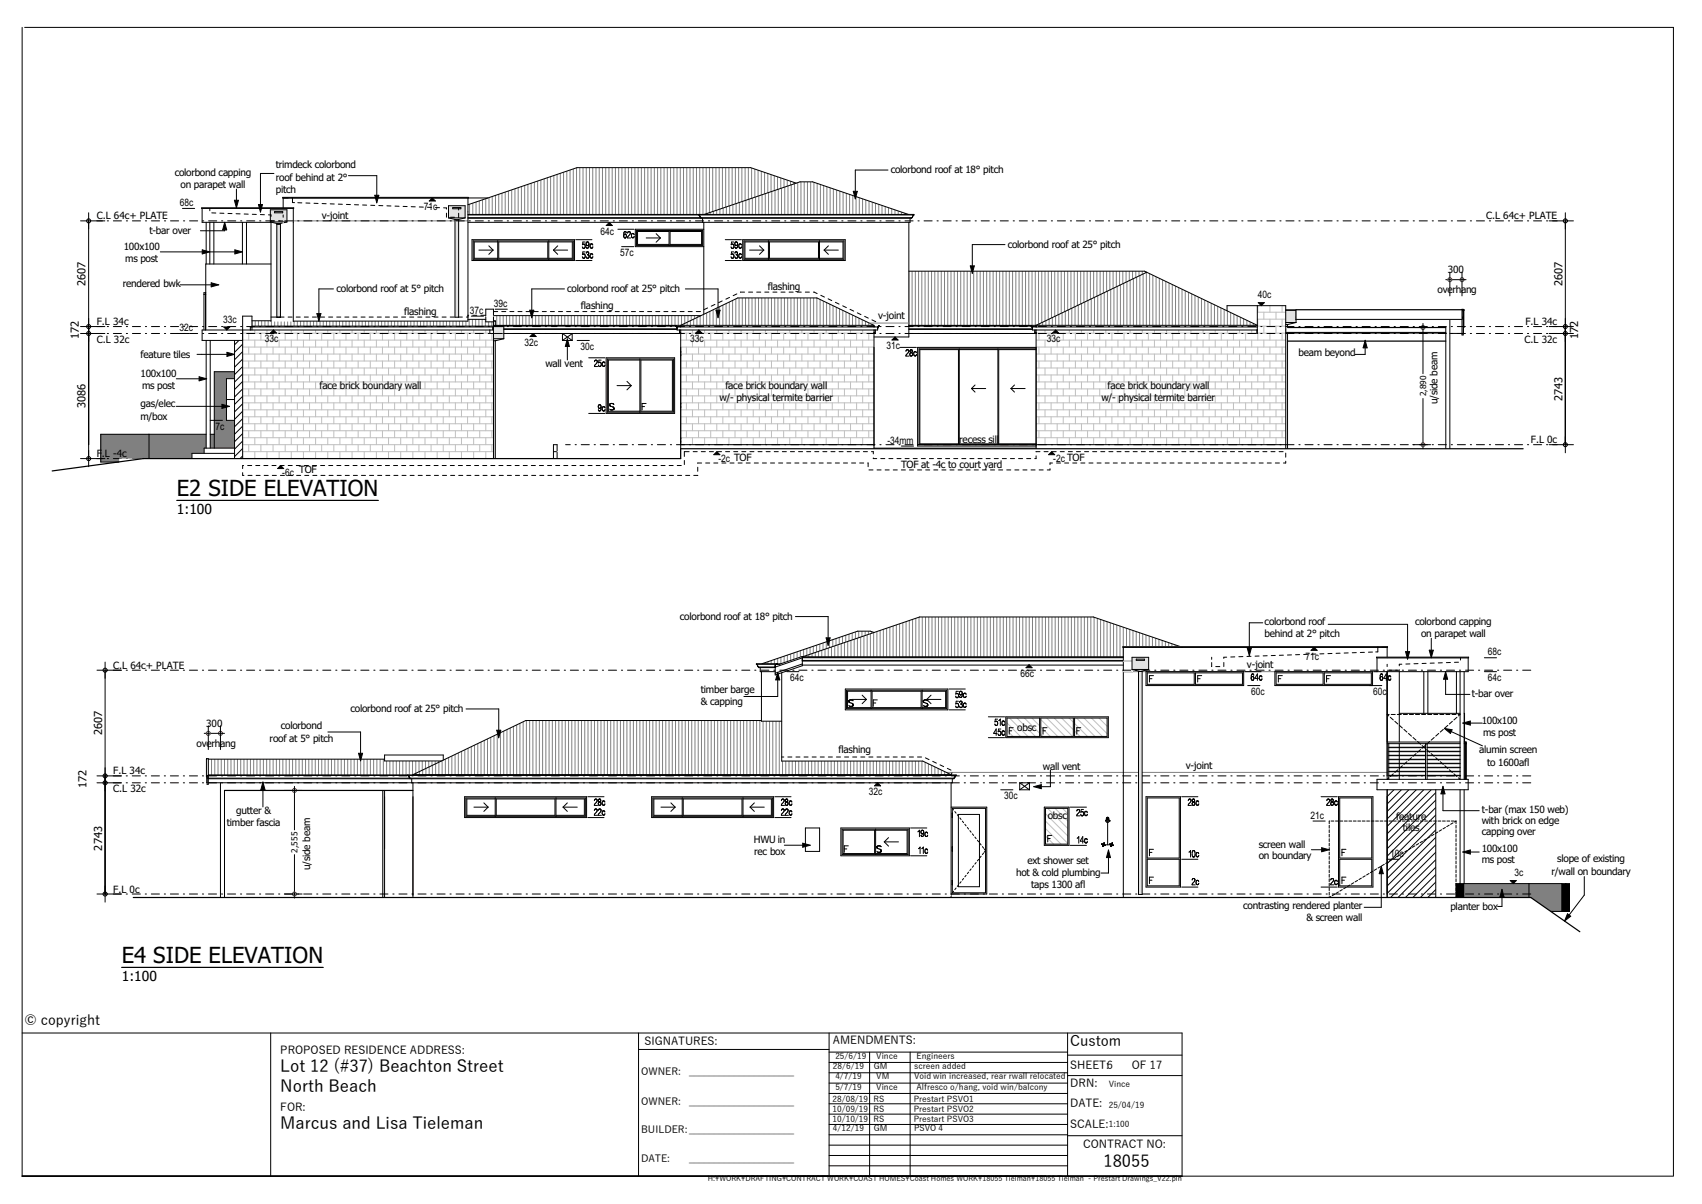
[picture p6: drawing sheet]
<svg xmlns="http://www.w3.org/2000/svg" width="420mm" height="297mm" viewBox="0 0 420 297" stroke-linecap="round" stroke-linejoin="round" font-family="sans-serif">
<defs><g id="words">
<g font-size="5.5">
<text x="43.6" y="122.3">E2 SIDE ELEVATION</text>
<text x="30" y="237.5">E4 SIDE ELEVATION</text>
</g>
<g font-size="4.1">
<text x="69.2" y="264.4">Lot 12 (#37) Beachton Street</text>
<text x="69.2" y="269.4">North Beach</text>
<text x="69.2" y="278.5">Marcus and Lisa Tieleman</text>
<text x="272.3" y="287.9">18055</text>
</g>
<text font-size="3.6" x="264.1" y="258">Custom</text>
<g font-size="3.4">
<text x="43.6" y="126.9">1:100</text>
<text x="30" y="242.1">1:100</text>
<text x="6.1" y="252.7">© copyright</text>
</g>
<g font-size="2.7">
<text x="21.1" y="70.5" transform="rotate(-90 21.1 70.5)">2607</text>
<text x="385.5" y="70.5" transform="rotate(-90 385.5 70.5)">2607</text>
<text x="19.4" y="83.7" transform="rotate(-90 19.4 83.7)">172</text>
<text x="389.4" y="83.7" transform="rotate(-90 389.4 83.7)">172</text>
<text x="21.1" y="100.7" transform="rotate(-90 21.1 100.7)">3086</text>
<text x="385.5" y="99" transform="rotate(-90 385.5 99)">2743</text>
<text x="25.2" y="181.4" transform="rotate(-90 25.2 181.4)">2607</text>
<text x="21.3" y="194.5" transform="rotate(-90 21.3 194.5)">172</text>
<text x="25.2" y="209.8" transform="rotate(-90 25.2 209.8)">2743</text>
<text x="159" y="257.8">SIGNATURES:</text>
<text x="205.5" y="257.7">AMENDMENTS:</text>
<text x="69.2" y="260">PROPOSED RESIDENCE ADDRESS:</text>
<text x="264.1" y="263.7">SHEET:6</text>
<text x="279.3" y="263.7">OF 17</text>
<text x="264.1" y="268.2">DRN:</text>
<text x="69.2" y="274.1">FOR:</text>
<text x="264.1" y="273.2">DATE:</text>
<text x="264.1" y="278.2">SCALE:</text>
<text x="267.3" y="283.2">CONTRACT NO:</text>
</g>
<g font-size="2.5">
<text x="68.1" y="41.6">trimdeck colorbond</text>
<text x="43.1" y="43.4">colorbond capping</text>
<text x="44.6" y="46.4">on parapet wall</text>
<text x="68.1" y="44.5">roof behind at 2°</text>
<text x="68.1" y="47.5">pitch</text>
<text x="219.8" y="42.7">colorbond roof at 18° pitch</text>
<text x="44.4" y="50.8">68c</text>
<text x="104.6" y="51.9">71c</text>
<text x="23.9" y="54.1">C.L 64c+ PLATE</text>
<text x="36.9" y="57.8">t-bar over</text>
<text x="79.4" y="54.1">v-joint</text>
<text x="148.2" y="57.9">64c</text>
<text x="366.7" y="54.1">C.L 64c+ PLATE</text>
<text x="30.6" y="61.6">100x100</text>
<text x="30.9" y="64.6">ms post</text>
<text x="153" y="63.2">57c</text>
<text x="248.7" y="61.1">colorbond roof at 25° pitch</text>
<text x="30.3" y="70.9">rendered bwk</text>
<text x="189.5" y="71.5">flashing</text>
<text x="357.3" y="67.5">300</text>
<text x="83" y="72.1">colorbond roof at 5° pitch</text>
<text x="99.7" y="77.6">flashing</text>
<text x="115.9" y="77.4">37c</text>
<text x="121.8" y="75.7">39c</text>
<text x="140" y="72.1">colorbond roof at 25° pitch</text>
<text x="143.4" y="76.3">flashing</text>
<text x="310.4" y="73.6">40c</text>
<text x="354.7" y="72.3">overhang</text>
<text x="23.9" y="80.2">F.L 34c</text>
<text x="44.3" y="81.7">32c</text>
<text x="55.1" y="79.6">33c</text>
<text x="216.7" y="78.7">v-joint</text>
<text x="376.4" y="80.2">F.L 34c</text>
<text x="23.9" y="84.6">C.L 32c</text>
<text x="34.7" y="88.4">feature tiles</text>
<text x="65.4" y="84.4">33c</text>
<text x="129.4" y="85.3">32c</text>
<text x="143.3" y="86.4">30c</text>
<text x="170.3" y="84.4">33c</text>
<text x="218.7" y="86.2">31c</text>
<text x="258.4" y="84.4">33c</text>
<text x="320.5" y="87.9">beam beyond</text>
<text x="376.2" y="84.6">C.L 32c</text>
<text x="34.7" y="92.9">100x100</text>
<text x="35" y="95.9">ms post</text>
<text x="134.6" y="90.6">wall vent</text>
<text x="34.7" y="100.5">gas/elec</text>
<text x="78.8" y="96">face brick boundary wall</text>
<text x="177.6" y="99">w/- physical termite barrier</text>
<text x="179" y="96">face brick boundary wall</text>
<text x="271.8" y="99">w/- physical termite barrier</text>
<text x="273.3" y="96">face brick boundary wall</text>
<text x="354.7" y="99.7" transform="rotate(-90 354.7 99.7)">u/side beam</text>
<text x="34.7" y="103.5">m/box</text>
<text x="53.2" y="106.1">7c</text>
<text x="23.9" y="112.8">F</text>
<text x="25.2" y="112.8">.L -4c</text>
<text x="177.3" y="114">-2c TOF</text>
<text x="219" y="109.5">-34mm</text>
<text x="236.7" y="109.2">recess sill</text>
<text x="259.9" y="114">-2c TOF</text>
<text x="377.8" y="109.3">F.L 0c</text>
<text x="69.7" y="117.4">-6c</text>
<text x="73.8" y="116.8">TOF</text>
<text x="222.4" y="115.5">TOF at -4c to court yard</text>
<text x="167.8" y="152.9">colorbond roof at 18° pitch</text>
<text x="312.1" y="154.2">colorbond roof</text>
<text x="349.2" y="154.2">colorbond capping</text>
<text x="312.1" y="157.2">behind at 2° pitch</text>
<text x="350.7" y="157.2">on parapet wall</text>
<text x="367.2" y="161.7">68c</text>
<text x="27.9" y="165">C.L 64c+ PLATE</text>
<text x="251.8" y="167">66c</text>
<text x="307.7" y="164.9">v-joint</text>
<text x="322.2" y="162.7">71c</text>
<text x="172.9" y="170.9">timber barge</text>
<text x="172.9" y="173.8">&amp; capping</text>
<text x="195" y="168.1">64c</text>
<text x="308.8" y="171.5">60c</text>
<text x="338.8" y="171.5">60c</text>
<text x="363.2" y="172">t-bar over</text>
<text x="367.2" y="168.1">64c</text>
<text x="50.9" y="179.4">300</text>
<text x="69.3" y="179.9">colorbond</text>
<text x="86.5" y="175.7">colorbond roof at 25° pitch</text>
<text x="365.7" y="178.6">100x100</text>
<text x="48.5" y="184.3">overhang</text>
<text x="66.5" y="182.9">roof at 5° pitch</text>
<text x="206.9" y="185.8">flashing</text>
<text x="251" y="180.2">obsc</text>
<text x="365" y="185.9">alumin screen</text>
<text x="366" y="181.6">ms post</text>
<text x="27.9" y="191">F.L 34c</text>
<text x="257.4" y="189.8">wall vent</text>
<text x="292.6" y="189.7">v-joint</text>
<text x="367" y="188.9">to 1600afl</text>
<text x="27.9" y="195.4">C.L 32c</text>
<text x="214.4" y="196.1">32c</text>
<text x="247.8" y="197.2">30c</text>
<text x="56" y="203.7">timber fascia</text>
<text x="58.3" y="200.7">gutter &amp;</text>
<text x="258.6" y="202.1">obsc</text>
<text x="323.4" y="201.9">21c</text>
<text x="344.5" y="202.3">feature</text>
<text x="365.7" y="200.7">t-bar (max 150 web)</text>
<text x="365.7" y="203.3">with brick on edge</text>
<text x="186" y="207.9">HWU in</text>
<text x="310.6" y="209.2">screen wall</text>
<text x="346.2" y="205">tiles</text>
<text x="365.7" y="206">capping over</text>
<text x="76.5" y="214.6" transform="rotate(-90 76.5 214.6)">u/side beam</text>
<text x="186.1" y="210.9">rec box</text>
<text x="253.6" y="213.1">ext shower set</text>
<text x="310.6" y="211.9">on boundary</text>
<text x="343.1" y="211.4">10c</text>
<text x="365.7" y="210.3">100x100</text>
<text x="365.7" y="212.9">ms post</text>
<text x="382.9" y="215.7">r/wall on boundary</text>
<text x="384.3" y="212.8">slope of existing</text>
<text x="27.9" y="220.2">F.L 0c</text>
<text x="250.7" y="216.1">hot &amp; cold plumbing</text>
<text x="254.4" y="219.1">taps 1300 afl</text>
<text x="373.7" y="216.1">3c</text>
<text x="306.8" y="224.3">contrasting rendered planter</text>
<text x="322.4" y="227.3">&amp; screen wall</text>
<text x="357.9" y="224.4">planter box</text>
<text x="158.2" y="265.3">OWNER:</text>
<text x="170.1" y="265.3">_____________________</text>
<text x="158.2" y="272.6">OWNER:</text>
<text x="170.1" y="272.6">_____________________</text>
<text x="158.2" y="279.6">BUILDER:_____________________</text>
<text x="158.2" y="286.6">DATE:</text>
<text x="170.1" y="286.6">_____________________</text>
</g>
<g font-size="2.1">
<text x="351.9" y="97.8" transform="rotate(-90 351.9 97.8)">2,890</text>
<text x="73.4" y="210.3" transform="rotate(-90 73.4 210.3)">2,555</text>
<text x="205.5" y="263.7">28/6/19</text>
<text x="206.1" y="261.1">25/6/19</text>
<text x="215.6" y="263.7">GM</text>
<text x="216.2" y="261.1">Vince</text>
<text x="225.6" y="263.7">screen added</text>
<text x="226.2" y="261.1">Engineers</text>
<text x="206.1" y="266.2">4/7/19</text>
<text x="206.1" y="268.8">5/7/19</text>
<text x="216.2" y="266.2">VM</text>
<text x="216.2" y="268.8">Vince</text>
<text x="225.6" y="266.2">Void win increased, rear rwall relocated</text>
<text x="226.2" y="268.8">Alfresco o/hang, void win/balcony</text>
<text x="273.6" y="268.1">Vince</text>
<text x="205.4" y="271.9">28/08/19</text>
<text x="205.4" y="274.4">10/09/19</text>
<text x="215.5" y="271.9">RS</text>
<text x="215.5" y="274.4">RS</text>
<text x="225.5" y="271.9">Prestart PSVO1</text>
<text x="225.5" y="274.4">Prestart PSVO2</text>
<text x="273.6" y="273.2">25/04/19</text>
<text x="205.4" y="276.8">10/10/19</text>
<text x="205.5" y="279">4/12/19</text>
<text x="215.5" y="276.8">RS</text>
<text x="215.6" y="279">GM</text>
<text x="225.5" y="276.8">Prestart PSVO3</text>
<text x="225.6" y="279">PSVO 4</text>
<text x="273.6" y="277.9">1:100</text>
</g>
<text font-size="1.8" x="174.7" y="291.4">H:\WORK\DRAFTING\CONTRACT WORK\COAST HOMES\Coast Homes WORK\18055 Tielman\18055 Tielman - Prestart Drawings_V22.pln</text>
</g></defs>
<g fill="none" stroke="#000" stroke-width=".25">
<path d="M5.5 6.8v283.3h407.4M6.1 6.8h406.8v283.2M5.5 254.8h286.2v35.3M66.8 254.8v35.3M157.6 258.9h47M157.6 254.8v35.3M204.6 254.8v35.3M204.6 259.5h58.8M214.6 259.5v30.6M224.6 259.5v30.6M263.4 254.8v35.3M204.6 274.8h58.8"/>
<path d="M204.6 272.3h58.8M204.6 269.7h58.8M204.6 267.2h58.8M204.6 264.6h58.8M204.6 262.1h58.8M204.6 279.9h58.8M204.6 277.4h58.8M263.4 260.3h28.3M263.4 265.3h28.3M204.6 285h58.8M204.6 282.5h58.8M204.6 287.6h58.8"/>
<path d="M263.4 280.2h28.3"/>
</g>
<!-- layer: F2a  PLUMBING-(external)-dont show on site -->
<g fill="#e3e3e3">
<path d="M317.3 80.1h.4v32h-.4z" fill-rule="evenodd"/>
<path d="M317.3 76.6h2.5v3h-2.5z" fill-rule="evenodd"/>
<path d="M317.3 79.6h2.5l-2 .5h-.5z" fill-rule="evenodd"/>
</g>
<path d="M317.3 76.6h2.5v3M317.3 79.6h2.5M319.8 79.6l-2.5 .5M317.7 80.1v32h-.4v-.7" fill="none" stroke="#000" stroke-width=".25"/>
<!-- layer: K1  TEXT-(notes) -->
<path d="M72.4 54.5h43.1" fill="none" stroke="#808080" stroke-width=".25"/>
<!-- layer: D1  WALLS-(external) -->
<g fill="none" stroke="#c0c0c0" stroke-width=".25">
<path d="M59.9 81.4v.8h61M61.4 82.2v1.7M61.4 85.6v1.7M61.4 89.1v1.7M61.4 92.5v1.7M61.4 95.9v1.8M61.4 99.4v1.7M62.9 81.4v.8M62.9 83.9v1.7M62.9 87.3v1.8M62.9 90.8v1.7M62.9 94.2v1.7"/>
<path d="M62.9 97.7v1.7M64.4 82.2v1.7M64.4 85.6v1.7M64.4 89.1v1.7M64.4 92.5v1.7M64.4 95.9v1.8M64.4 99.4v1.7M65.9 81.4v.8M65.9 83.9v1.7M65.9 87.3v1.8M65.9 90.8v1.7M65.9 94.2v1.7"/>
<path d="M65.9 97.7v1.7M67.4 82.2v1.7M67.4 85.6v1.7M67.4 89.1v1.7M67.4 92.5v1.7M67.4 95.9v1.8M67.4 99.4v1.7M68.9 81.4v.8M68.9 83.9v1.7M68.9 87.3v1.8M68.9 90.8v1.7M68.9 94.2v1.7"/>
<path d="M68.9 97.7v1.7M70.4 82.2v1.7M70.4 85.6v1.7M70.4 89.1v1.7M70.4 92.5v1.7M70.4 95.9v1.8M70.4 99.4v1.7M71.9 81.4v.8M71.9 83.9v1.7M71.9 87.3v1.8M71.9 90.8v1.7M71.9 94.2v1.7"/>
<path d="M71.9 97.7v1.7M73.4 82.2v1.7M73.4 85.6v1.7M73.4 89.1v1.7M73.4 92.5v1.7M73.4 95.9v1.8M73.4 99.4v1.7M74.9 81.4v.8M74.9 83.9v1.7M74.9 87.3v1.8M74.9 90.8v1.7M74.9 94.2v1.7"/>
<path d="M74.9 97.7v1.7M76.4 82.2v1.7M76.4 85.6v1.7M76.4 89.1v1.7M76.4 92.5v1.7M76.4 95.9v1.8M76.4 99.4v1.7M77.9 81.4v.8M77.9 83.9v1.7M77.9 87.3v1.8M77.9 90.8v1.7M77.9 94.2v1.7"/>
<path d="M77.9 97.7v1.7M79.4 82.2v1.7M79.4 85.6v1.7M79.4 89.1v1.7M79.4 92.5v1.7M79.4 95.9v1.8M79.4 99.4v1.7M80.9 81.4v.8M80.9 83.9v1.7M80.9 87.3v1.8M80.9 90.8v1.7M80.9 94.2v1.7"/>
<path d="M80.9 97.7v1.7M82.4 82.2v1.7M82.4 85.6v1.7M82.4 89.1v1.7M82.4 92.5v1.7M82.4 95.9v1.8M82.4 99.4v1.7M83.9 81.4v.8M83.9 83.9v1.7M83.9 87.3v1.8M83.9 90.8v1.7M83.9 94.2v1.7"/>
<path d="M83.9 97.7v1.7M85.4 82.2v1.7M85.4 85.6v1.7M85.4 89.1v1.7M85.4 92.5v1.7M85.4 95.9v1.8M85.4 99.4v1.7M86.9 81.4v.8M86.9 83.9v1.7M86.9 87.3v1.8M86.9 90.8v1.7M86.9 94.2v1.7"/>
<path d="M86.9 97.7v1.7M88.4 82.2v1.7M88.4 85.6v1.7M88.4 89.1v1.7M88.4 92.5v1.7M88.4 95.9v1.8M88.4 99.4v1.7M89.9 81.4v.8M89.9 83.9v1.7M89.9 87.3v1.8M89.9 90.8v1.7M89.9 94.2v1.7"/>
<path d="M89.9 97.7v1.7M91.4 82.2v1.7M91.4 85.6v1.7M91.4 89.1v1.7M91.4 92.5v1.7M91.4 95.9v1.8M91.4 99.4v1.7M92.9 81.4v.8M92.9 83.9v1.7M92.9 87.3v1.8M92.9 90.8v1.7M92.9 94.2v1.7"/>
<path d="M92.9 97.7v1.7M94.4 82.2v1.7M94.4 85.6v1.7M94.4 89.1v1.7M94.4 92.5v1.7M94.4 95.9v1.8M94.4 99.4v1.7M95.9 81.4v.8M95.9 83.9v1.7M95.9 87.3v1.8M95.9 90.8v1.7M95.9 94.2v1.7"/>
<path d="M95.9 97.7v1.7M97.4 82.2v1.7M97.4 85.6v1.7M97.4 89.1v1.7M97.4 92.5v1.7M97.4 95.9v1.8M97.4 99.4v1.7M98.9 81.4v.8M98.9 83.9v1.7M98.9 87.3v1.8M98.9 90.8v1.7M98.9 94.2v1.7"/>
<path d="M98.9 97.7v1.7M100.4 82.2v1.7M100.4 85.6v1.7M100.4 89.1v1.7M100.4 92.5v1.7M100.4 95.9v1.8M100.4 99.4v1.7M101.9 81.4v.8M101.9 83.9v1.7M101.9 87.3v1.8M101.9 90.8v1.7M101.9 94.2v1.7"/>
<path d="M101.9 97.7v1.7M103.4 82.2v1.7M103.4 85.6v1.7M103.4 89.1v1.7M103.4 92.5v1.7M103.4 95.9v1.8M103.4 99.4v1.7M104.9 81.4v.8M104.9 83.9v1.7M104.9 87.3v1.8M104.9 90.8v1.7M104.9 94.2v1.7"/>
<path d="M104.9 97.7v1.7M106.4 82.2v1.7M106.4 85.6v1.7M106.4 89.1v1.7M106.4 92.5v1.7M106.4 95.9v1.8M106.4 99.4v1.7M107.9 81.4v.8M107.9 83.9v1.7M107.9 87.3v1.8M107.9 90.8v1.7M107.9 94.2v1.7"/>
<path d="M107.9 97.7v1.7M109.4 82.2v1.7M109.4 85.6v1.7M109.4 89.1v1.7M109.4 92.5v1.7M109.4 95.9v1.8M109.4 99.4v1.7M110.9 81.4v.8M110.9 83.9v1.7M110.9 87.3v1.8M110.9 90.8v1.7M110.9 94.2v1.7"/>
<path d="M110.9 97.7v1.7M112.4 82.2v1.7M112.4 85.6v1.7M112.4 89.1v1.7M112.4 92.5v1.7M112.4 95.9v1.8M112.4 99.4v1.7M113.9 81.4v.8M113.9 83.9v1.7M113.9 87.3v1.8M113.9 90.8v1.7M113.9 94.2v1.7"/>
<path d="M113.9 97.7v1.7M115.4 82.2v1.7M115.4 85.6v1.7M115.4 89.1v1.7M115.4 92.5v1.7M115.4 95.9v1.8M115.4 99.4v1.7M116.9 81.4v.8M116.9 83.9v1.7M116.9 87.3v1.8M116.9 90.8v1.7M116.9 94.2v1.7"/>
<path d="M116.9 97.7v1.7M118.4 82.2v1.7M118.4 85.6v1.7M118.4 89.1v1.7M118.4 92.5v1.7M118.4 95.9v1.8M118.4 99.4v1.7M119.9 81.4v.8M119.9 83.9v1.7M119.9 87.3v1.8M119.9 90.8v1.7M119.9 94.2v1.7"/>
<path d="M119.9 97.7v1.7M121.4 82.3v1.6M121.4 85.6v1.7M121.4 89.1v1.7M121.4 92.5v1.7M121.4 95.9v1.8M121.4 99.4v1.7M121.8 97.7h-61.9v1.7h61.9M121.8 94.2h-61.9v1.7h61.9M121.8 90.8h-61.9v1.7h61.9M121.8 87.3h-61.9v1.8h61.9M121.8 83.9h-61.9v1.7h61.9"/>
<path d="M168 99.4h47.7M168 97.7h47.7M168 95.9h47.7M168 94.2h47.7M168 92.5h47.7M168 90.8h47.7M168 89.1h47.7M168 87.3h47.7M168 85.6h47.7M168 83.9h47.7M169.4 82.3v1.6M169.4 85.6v1.7"/>
<path d="M169.4 89.1v1.7M169.4 92.5v1.7M169.4 95.9v1.8M169.4 99.4v1.7M170.9 83.9v1.7M170.9 87.3v1.8M170.9 90.8v1.7M170.9 94.2v1.7M170.9 97.7v1.7M172.4 82.3v1.6M172.4 85.6v1.7M172.4 89.1v1.7"/>
<path d="M172.4 92.5v1.7M172.4 95.9v1.8M172.4 99.4v1.7M173.9 83.9v1.7M173.9 87.3v1.8M173.9 90.8v1.7M173.9 94.2v1.7M173.9 97.7v1.7M175.4 82.3v1.6M175.4 85.6v1.7M175.4 89.1v1.7M175.4 92.5v1.7"/>
<path d="M175.4 95.9v1.8M175.4 99.4v1.7M176.9 83.9v1.7M176.9 87.3v1.8M176.9 90.8v1.7M176.9 94.2v1.7M176.9 97.7v1.7M178.4 82.3v1.6M178.4 85.6v1.7M178.4 89.1v1.7M178.4 92.5v1.7M178.4 95.9v1.8"/>
<path d="M178.4 99.4v1.7M179.9 83.9v1.7M179.9 87.3v1.8M179.9 90.8v1.7M179.9 94.2v1.7M179.9 97.7v1.7M181.4 82.3v1.6M181.4 85.6v1.7M181.4 89.1v1.7M181.4 92.5v1.7M181.4 95.9v1.8M181.4 99.4v1.7"/>
<path d="M182.9 83.9v1.7M182.9 87.3v1.8M182.9 90.8v1.7M182.9 94.2v1.7M182.9 97.7v1.7M184.4 82.3v1.6M184.4 85.6v1.7M184.4 89.1v1.7M184.4 92.5v1.7M184.4 95.9v1.8M184.4 99.4v1.7M185.9 83.9v1.7"/>
<path d="M185.9 87.3v1.8M185.9 90.8v1.7M185.9 94.2v1.7M185.9 97.7v1.7M187.4 82.3v1.6M187.4 85.6v1.7M187.4 89.1v1.7M187.4 92.5v1.7M187.4 95.9v1.8M187.4 99.4v1.7M188.9 83.9v1.7M188.9 87.3v1.8"/>
<path d="M188.9 90.8v1.7M188.9 94.2v1.7M188.9 97.7v1.7M190.4 82.3v1.6M190.4 85.6v1.7M190.4 89.1v1.7M190.4 92.5v1.7M190.4 95.9v1.8M190.4 99.4v1.7M191.9 83.9v1.7M191.9 87.3v1.8M191.9 90.8v1.7"/>
<path d="M191.9 94.2v1.7M191.9 97.7v1.7M193.4 82.3v1.6M193.4 85.6v1.7M193.4 89.1v1.7M193.4 92.5v1.7M193.4 95.9v1.8M193.4 99.4v1.7M194.9 83.9v1.7M194.9 87.3v1.8M194.9 90.8v1.7M194.9 94.2v1.7"/>
<path d="M194.9 97.7v1.7M196.4 82.3v1.6M196.4 85.6v1.7M196.4 89.1v1.7M196.4 92.5v1.7M196.4 95.9v1.8M196.4 99.4v1.7M197.9 83.9v1.7M197.9 87.3v1.8M197.9 90.8v1.7M197.9 94.2v1.7M197.9 97.7v1.7"/>
<path d="M199.4 82.3v1.6M199.4 85.6v1.7M199.4 89.1v1.7M199.4 92.5v1.7M199.4 95.9v1.8M199.4 99.4v1.7M200.9 83.9v1.7M200.9 87.3v1.8M200.9 90.8v1.7M200.9 94.2v1.7M200.9 97.7v1.7M202.4 82.3v1.6"/>
<path d="M202.4 85.6v1.7M202.4 89.1v1.7M202.4 92.5v1.7M202.4 95.9v1.8M202.4 99.4v1.7M203.9 83.9v1.7M203.9 87.3v1.8M203.9 90.8v1.7M203.9 94.2v1.7M203.9 97.7v1.7M205.4 82.3v1.6M205.4 85.6v1.7"/>
<path d="M205.4 89.1v1.7M205.4 92.5v1.7M205.4 95.9v1.8M205.4 99.4v1.7M206.9 83.9v1.7M206.9 87.3v1.8M206.9 90.8v1.7M206.9 94.2v1.7M206.9 97.7v1.7M208.4 82.3v1.6M208.4 85.6v1.7M208.4 89.1v1.7"/>
<path d="M208.4 92.5v1.7M208.4 95.9v1.8M208.4 99.4v1.7M209.9 83.9v1.7M209.9 87.3v1.8M209.9 90.8v1.7M209.9 94.2v1.7M209.9 97.7v1.7M211.4 82.3v1.6M211.4 85.6v1.7M211.4 89.1v1.7M211.4 92.5v1.7"/>
<path d="M211.4 95.9v1.8M211.4 99.4v1.7M212.9 83.9v1.7M212.9 87.3v1.8M212.9 90.8v1.7M212.9 94.2v1.7M212.9 97.7v1.7M214.4 82.3v1.6M214.4 85.6v1.7M214.4 89.1v1.7M214.4 92.5v1.7M214.4 95.9v1.8"/>
<path d="M214.4 99.4v1.7M255.7 99.4h54.5M255.7 97.7h54.5M255.7 95.9h54.5M255.7 94.2h54.5M255.7 92.5h54.5M255.7 90.8h54.5M255.7 89.1h54.5M255.7 87.3h54.5M255.7 85.6h54.5M255.7 83.9h54.5M256.4 82.3v1.6"/>
<path d="M256.4 85.6v1.7M256.4 89.1v1.7M256.4 92.5v1.7M256.4 95.9v1.8M256.4 99.4v1.7M257.9 83.9v1.7M257.9 87.3v1.8M257.9 90.8v1.7M257.9 94.2v1.7M257.9 97.7v1.7M259.4 82.3v1.6M259.4 85.6v1.7"/>
<path d="M259.4 89.1v1.7M259.4 92.5v1.7M259.4 95.9v1.8M259.4 99.4v1.7M260.9 83.9v1.7M260.9 87.3v1.8M260.9 90.8v1.7M260.9 94.2v1.7M260.9 97.7v1.7M262.4 82.3v1.6M262.4 85.6v1.7M262.4 89.1v1.7"/>
<path d="M262.4 92.5v1.7M262.4 95.9v1.8M262.4 99.4v1.7M263.9 83.9v1.7M263.9 87.3v1.8M263.9 90.8v1.7M263.9 94.2v1.7M263.9 97.7v1.7M265.4 82.3v1.6M265.4 85.6v1.7M265.4 89.1v1.7M265.4 92.5v1.7"/>
<path d="M265.4 95.9v1.8M265.4 99.4v1.7M266.9 83.9v1.7M266.9 87.3v1.8M266.9 90.8v1.7M266.9 94.2v1.7M266.9 97.7v1.7M268.4 82.3v1.6M268.4 85.6v1.7M268.4 89.1v1.7M268.4 92.5v1.7M268.4 95.9v1.8"/>
<path d="M268.4 99.4v1.7M269.9 83.9v1.7M269.9 87.3v1.8M269.9 90.8v1.7M269.9 94.2v1.7M269.9 97.7v1.7M271.4 82.3v1.6M271.4 85.6v1.7M271.4 89.1v1.7M271.4 92.5v1.7M271.4 95.9v1.8M271.4 99.4v1.7"/>
<path d="M272.9 83.9v1.7M272.9 87.3v1.8M272.9 90.8v1.7M272.9 94.2v1.7M272.9 97.7v1.7M274.4 82.3v1.6M274.4 85.6v1.7M274.4 89.1v1.7M274.4 92.5v1.7M274.4 95.9v1.8M274.4 99.4v1.7M275.9 83.9v1.7"/>
<path d="M275.9 87.3v1.8M275.9 90.8v1.7M275.9 94.2v1.7M275.9 97.7v1.7M277.4 82.3v1.6M277.4 85.6v1.7M277.4 89.1v1.7M277.4 92.5v1.7M277.4 95.9v1.8M277.4 99.4v1.7M278.9 83.9v1.7M278.9 87.3v1.8"/>
<path d="M278.9 90.8v1.7M278.9 94.2v1.7M278.9 97.7v1.7M280.4 82.3v1.6M280.4 85.6v1.7M280.4 89.1v1.7M280.4 92.5v1.7M280.4 95.9v1.8M280.4 99.4v1.7M281.9 83.9v1.7M281.9 87.3v1.8M281.9 90.8v1.7"/>
<path d="M281.9 94.2v1.7M281.9 97.7v1.7M283.4 82.3v1.6M283.4 85.6v1.7M283.4 89.1v1.7M283.4 92.5v1.7M283.4 95.9v1.8M283.4 99.4v1.7M284.9 83.9v1.7M284.9 87.3v1.8M284.9 90.8v1.7M284.9 94.2v1.7"/>
<path d="M284.9 97.7v1.7M286.4 82.3v1.6M286.4 85.6v1.7M286.4 89.1v1.7M286.4 92.5v1.7M286.4 95.9v1.8M286.4 99.4v1.7M287.9 83.9v1.7M287.9 87.3v1.8M287.9 90.8v1.7M287.9 94.2v1.7M287.9 97.7v1.7"/>
<path d="M289.4 82.3v1.6M289.4 85.6v1.7M289.4 89.1v1.7M289.4 92.5v1.7M289.4 95.9v1.8M289.4 99.4v1.7M290.9 83.9v1.7M290.9 87.3v1.8M290.9 90.8v1.7M290.9 94.2v1.7M290.9 97.7v1.7M292.4 82.3v1.6"/>
<path d="M292.4 85.6v1.7M292.4 89.1v1.7M292.4 92.5v1.7M292.4 95.9v1.8M292.4 99.4v1.7M293.9 83.9v1.7M293.9 87.3v1.8M293.9 90.8v1.7M293.9 94.2v1.7M293.9 97.7v1.7M295.4 82.3v1.6M295.4 85.6v1.7"/>
<path d="M295.4 89.1v1.7M295.4 92.5v1.7M295.4 95.9v1.8M295.4 99.4v1.7M296.9 83.9v1.7M296.9 87.3v1.8M296.9 90.8v1.7M296.9 94.2v1.7M296.9 97.7v1.7M298.4 82.3v1.6M298.4 85.6v1.7M298.4 89.1v1.7"/>
<path d="M298.4 92.5v1.7M298.4 95.9v1.8M298.4 99.4v1.7M299.9 83.9v1.7M299.9 87.3v1.8M299.9 90.8v1.7M299.9 94.2v1.7M299.9 97.7v1.7M301.4 82.3v1.6M301.4 85.6v1.7M301.4 89.1v1.7M301.4 92.5v1.7"/>
<path d="M301.4 95.9v1.8M301.4 99.4v1.7M302.9 83.9v1.7M302.9 87.3v1.8M302.9 90.8v1.7M302.9 94.2v1.7M302.9 97.7v1.7M304.4 82.3v1.6M304.4 85.6v1.7M304.4 89.1v1.7M304.4 92.5v1.7M304.4 95.9v1.8"/>
<path d="M304.4 99.4v1.7M305.9 83.9v1.7M305.9 87.3v1.8M305.9 90.8v1.7M305.9 94.2v1.7M305.9 97.7v1.7M307.4 82.3v1.6M307.4 85.6v1.7M307.4 89.1v1.7M307.4 92.5v1.7M307.4 95.9v1.8M307.4 99.4v1.7"/>
<path d="M308.9 83.9v1.7M308.9 87.3v1.8M308.9 90.8v1.7M308.9 94.2v1.7M308.9 97.7v1.7M61.4 102.8v1.7M61.4 106.3v1.7M61.4 109.7v1.7M61.4 113.1v.9M62.9 101.1v1.7M62.9 104.5v1.8M62.9 108v1.7"/>
<path d="M62.9 111.4v1.7M64.4 102.8v1.7M64.4 106.3v1.7M64.4 109.7v1.7M64.4 113.1v.9M65.9 101.1v1.7M65.9 104.5v1.8M65.9 108v1.7M65.9 111.4v1.7M67.4 102.8v1.7M67.4 106.3v1.7M67.4 109.7v1.7"/>
<path d="M67.4 113.1v.9M68.9 101.1v1.7M68.9 104.5v1.8M68.9 108v1.7M68.9 111.4v1.7M70.4 102.8v1.7M70.4 106.3v1.7M70.4 109.7v1.7M70.4 113.1v.9M71.9 101.1v1.7M71.9 104.5v1.8M71.9 108v1.7"/>
<path d="M71.9 111.4v1.7M73.4 102.8v1.7M73.4 106.3v1.7M73.4 109.7v1.7M73.4 113.1v.9M74.9 101.1v1.7M74.9 104.5v1.8M74.9 108v1.7M74.9 111.4v1.7M76.4 102.8v1.7M76.4 106.3v1.7M76.4 109.7v1.7"/>
<path d="M76.4 113.1v.9M77.9 101.1v1.7M77.9 104.5v1.8M77.9 108v1.7M77.9 111.4v1.7M79.4 102.8v1.7M79.4 106.3v1.7M79.4 109.7v1.7M79.4 113.1v.9M80.9 101.1v1.7M80.9 104.5v1.8M80.9 108v1.7"/>
<path d="M80.9 111.4v1.7M82.4 102.8v1.7M82.4 106.3v1.7M82.4 109.7v1.7M82.4 113.1v.9M83.9 101.1v1.7M83.9 104.5v1.8M83.9 108v1.7M83.9 111.4v1.7M85.4 102.8v1.7M85.4 106.3v1.7M85.4 109.7v1.7"/>
<path d="M85.4 113.1v.9M86.9 101.1v1.7M86.9 104.5v1.8M86.9 108v1.7M86.9 111.4v1.7M88.4 102.8v1.7M88.4 106.3v1.7M88.4 109.7v1.7M88.4 113.1v.9M89.9 101.1v1.7M89.9 104.5v1.8M89.9 108v1.7"/>
<path d="M89.9 111.4v1.7M91.4 102.8v1.7M91.4 106.3v1.7M91.4 109.7v1.7M91.4 113.1v.9M92.9 101.1v1.7M92.9 104.5v1.8M92.9 108v1.7M92.9 111.4v1.7M94.4 102.8v1.7M94.4 106.3v1.7M94.4 109.7v1.7"/>
<path d="M94.4 113.1v.9M95.9 101.1v1.7M95.9 104.5v1.8M95.9 108v1.7M95.9 111.4v1.7M97.4 102.8v1.7M97.4 106.3v1.7M97.4 109.7v1.7M97.4 113.1v.9M98.9 101.1v1.7M98.9 104.5v1.8M98.9 108v1.7"/>
<path d="M98.9 111.4v1.7M100.4 102.8v1.7M100.4 106.3v1.7M100.4 109.7v1.7M100.4 113.1v.9M101.9 101.1v1.7M101.9 104.5v1.8M101.9 108v1.7M101.9 111.4v1.7M103.4 102.8v1.7M103.4 106.3v1.7M103.4 109.7v1.7"/>
<path d="M103.4 113.1v.9M104.9 101.1v1.7M104.9 104.5v1.8M104.9 108v1.7M104.9 111.4v1.7M106.4 102.8v1.7M106.4 106.3v1.7M106.4 109.7v1.7M106.4 113.1v.9M107.9 101.1v1.7M107.9 104.5v1.8M107.9 108v1.7"/>
<path d="M107.9 111.4v1.7M109.4 102.8v1.7M109.4 106.3v1.7M109.4 109.7v1.7M109.4 113.1v.9M110.9 101.1v1.7M110.9 104.5v1.8M110.9 108v1.7M110.9 111.4v1.7M112.4 102.8v1.7M112.4 106.3v1.7M112.4 109.7v1.7"/>
<path d="M112.4 113.1v.9M113.9 101.1v1.7M113.9 104.5v1.8M113.9 108v1.7M113.9 111.4v1.7M115.4 102.8v1.7M115.4 106.3v1.7M115.4 109.7v1.7M115.4 113.1v.9M116.9 101.1v1.7M116.9 104.5v1.8M116.9 108v1.7"/>
<path d="M116.9 111.4v1.7M118.4 102.8v1.7M118.4 106.3v1.7M118.4 109.7v1.7M118.4 113.1v.9M119.9 101.1v1.7M119.9 104.5v1.8M119.9 108v1.7M119.9 111.4v1.7M121.4 102.8v1.7M121.4 106.3v1.7M121.4 109.7v1.7"/>
<path d="M121.4 113.1v.9M121.8 111.4h-61.9v1.7h61.9M121.8 108h-61.9v1.7h61.9M121.8 104.5h-61.9v1.8h61.9M121.8 101.1h-61.9v1.7h61.9M168 109.7h47.7M168 108h47.7M168 106.3h47.7M168 104.5h47.7M168 102.8h47.7M168 101.1h47.7M169.4 102.8v1.7"/>
<path d="M169.4 106.3v1.7M170.9 101.1v1.7M170.9 104.5v1.8M170.9 108v1.7M172.4 102.8v1.7M172.4 106.3v1.7M173.9 101.1v1.7M173.9 104.5v1.8M173.9 108v1.7M175.4 102.8v1.7M175.4 106.3v1.7M176.9 101.1v1.7"/>
<path d="M176.9 104.5v1.8M176.9 108v1.7M178.4 102.8v1.7M178.4 106.3v1.7M179.9 101.1v1.7M179.9 104.5v1.8M179.9 108v1.7M181.4 102.8v1.7M181.4 106.3v1.7M182.9 101.1v1.7M182.9 104.5v1.8M182.9 108v1.7"/>
<path d="M184.4 102.8v1.7M184.4 106.3v1.7M185.9 101.1v1.7M185.9 104.5v1.8M185.9 108v1.7M187.4 102.8v1.7M187.4 106.3v1.7M188.9 101.1v1.7M188.9 104.5v1.8M188.9 108v1.7M190.4 102.8v1.7M190.4 106.3v1.7"/>
<path d="M191.9 101.1v1.7M191.9 104.5v1.8M191.9 108v1.7M193.4 102.8v1.7M193.4 106.3v1.7M194.9 101.1v1.7M194.9 104.5v1.8M194.9 108v1.7M196.4 102.8v1.7M196.4 106.3v1.7M197.9 101.1v1.7M197.9 104.5v1.8"/>
<path d="M197.9 108v1.7M199.4 102.8v1.7M199.4 106.3v1.7M200.9 101.1v1.7M200.9 104.5v1.8M200.9 108v1.7M202.4 102.8v1.7M202.4 106.3v1.7M203.9 101.1v1.7M203.9 104.5v1.8M203.9 108v1.7M205.4 102.8v1.7"/>
<path d="M205.4 106.3v1.7M206.9 101.1v1.7M206.9 104.5v1.8M206.9 108v1.7M208.4 102.8v1.7M208.4 106.3v1.7M209.9 101.1v1.7M209.9 104.5v1.8M209.9 108v1.7M211.4 102.8v1.7M211.4 106.3v1.7M212.9 101.1v1.7"/>
<path d="M212.9 104.5v1.8M212.9 108v1.7M214.4 102.8v1.7M214.4 106.3v1.7M255.7 109.7h54.5M255.7 108h54.5M255.7 106.3h54.5M255.7 104.5h54.5M255.7 102.8h54.5M255.7 101.1h54.5M256.4 102.8v1.7M256.4 106.3v1.7"/>
<path d="M257.9 101.1v1.7M257.9 104.5v1.8M257.9 108v1.7M259.4 102.8v1.7M259.4 106.3v1.7M260.9 101.1v1.7M260.9 104.5v1.8M260.9 108v1.7M262.4 102.8v1.7M262.4 106.3v1.7M263.9 101.1v1.7M263.9 104.5v1.8"/>
<path d="M263.9 108v1.7M265.4 102.8v1.7M265.4 106.3v1.7M266.9 101.1v1.7M266.9 104.5v1.8M266.9 108v1.7M268.4 102.8v1.7M268.4 106.3v1.7M269.9 101.1v1.7M269.9 104.5v1.8M269.9 108v1.7M271.4 102.8v1.7"/>
<path d="M271.4 106.3v1.7M272.9 101.1v1.7M272.9 104.5v1.8M272.9 108v1.7M274.4 102.8v1.7M274.4 106.3v1.7M275.9 101.1v1.7M275.9 104.5v1.8M275.9 108v1.7M277.4 102.8v1.7M277.4 106.3v1.7M278.9 101.1v1.7"/>
<path d="M278.9 104.5v1.8M278.9 108v1.7M280.4 102.8v1.7M280.4 106.3v1.7M281.9 101.1v1.7M281.9 104.5v1.8M281.9 108v1.7M283.4 102.8v1.7M283.4 106.3v1.7M284.9 101.1v1.7M284.9 104.5v1.8M284.9 108v1.7"/>
<path d="M286.4 102.8v1.7M286.4 106.3v1.7M287.9 101.1v1.7M287.9 104.5v1.8M287.9 108v1.7M289.4 102.8v1.7M289.4 106.3v1.7M290.9 101.1v1.7M290.9 104.5v1.8M290.9 108v1.7M292.4 102.8v1.7M292.4 106.3v1.7"/>
<path d="M293.9 101.1v1.7M293.9 104.5v1.8M293.9 108v1.7M295.4 102.8v1.7M295.4 106.3v1.7M296.9 101.1v1.7M296.9 104.5v1.8M296.9 108v1.7M298.4 102.8v1.7M298.4 106.3v1.7M299.9 101.1v1.7M299.9 104.5v1.8"/>
<path d="M299.9 108v1.7M301.4 102.8v1.7M301.4 106.3v1.7M302.9 101.1v1.7M302.9 104.5v1.8M302.9 108v1.7M304.4 102.8v1.7M304.4 106.3v1.7M305.9 101.1v1.7M305.9 104.5v1.8M305.9 108v1.7M307.4 102.8v1.7"/>
<path d="M307.4 106.3v1.7M308.9 101.1v1.7M308.9 104.5v1.8M308.9 108v1.7"/>
</g>
<g fill="#808080">
<path d="M52.9 91.7h5v1.7h-2v10.3h2v6.8h-5z" fill-rule="evenodd"/>
<path d="M52.9 113.1h5v.9h-5z" fill-rule="evenodd"/>
<path d="M36.8 107.1h14.1v3.4h-.5v1.3h-3v1.3h3.5v.9h-14.1z" fill-rule="evenodd"/>
<path d="M51.9 113.1h1v.9h-1z" fill-rule="evenodd"/>
<path d="M51.9 107.1h1v3.4h-1z" fill-rule="evenodd"/>
</g>
<!-- layer: J1  ROOF-(cover) -->
<g fill="none" stroke="#808080" stroke-width=".25">
<path d="M115.9 50.4v2.5M116.7 50.1v2.8M117.5 49.8v3.1M118.3 49.6v3.3M119.1 49.3v3.6M119.9 49v3.9M120.7 48.7v4.2M121.5 48.5v4.4M122.3 48.2v4.7M123.1 47.9v5M123.9 47.7v5.2M124.7 47.4v5.5"/>
<path d="M125.5 47.1v5.8M126.3 46.8v6.1M127.1 46.6v6.3M127.9 46.3v6.6M128.7 46v6.9M129.5 45.7v7.2M130.3 45.5v7.4M131.1 45.2v7.7M131.9 44.9v8M132.7 44.7v8.2M133.5 44.4v8.5M134.3 44.1v8.8"/>
<path d="M135.1 43.8v9.1M135.9 43.6v9.3M136.7 43.3v9.6M137.5 43v9.9M138.3 42.8v10.1M139.1 42.5v10.4M139.9 42.2v10.7M140.7 41.9v11M141.5 41.7v11.2M142.3 41.4v11.5M143.1 41.4v11.5M143.9 41.4v11.5"/>
<path d="M144.7 41.4v11.5M145.5 41.4v11.5M146.3 41.4v11.5M147.1 41.4v11.5M147.9 41.4v11.5M148.7 41.4v11.5M149.5 41.4v11.5M150.3 41.4v11.5M151.1 41.4v11.5M151.9 41.4v11.5M152.7 41.4v11.5M153.5 41.4v11.5"/>
<path d="M154.3 41.4v11.5M155.1 41.4v11.5M155.9 41.4v11.5M156.7 41.4v11.5M157.5 41.4v11.5M158.3 41.4v11.5M159.1 41.4v11.5M159.9 41.4v11.5M160.7 41.4v11.5M161.5 41.4v11.5M162.3 41.4v11.5M163.1 41.4v11.5"/>
<path d="M163.9 41.4v11.5M164.7 41.4v11.5M165.5 41.4v11.5M166.3 41.4v11.5M167.1 41.4v11.5M167.9 41.4v11.5M168.7 41.4v11.5M169.5 41.4v11.5M170.3 41.4v11.5M171.1 41.4v11.5M171.9 41.4v11.5M172.7 41.4v11.5"/>
<path d="M173.5 41.4v11.5M174.3 41.4v11.3M174.5 52.7v.2M175.1 41.4v11.1M175.3 52.4v.5M175.9 41.4v10.8M176.1 52.1v.8M176.7 41.4v10.5M176.9 51.9v1M177.5 41.4v10.2M177.7 51.6v1.3M178.3 41.4v10"/>
<path d="M178.5 51.3v1.6M179.1 41.4v9.7M179.3 51v1.9M179.9 41.4v9.4M180.1 50.8v2.1M180.7 41.4v9.2M180.9 50.5v2.4M181.5 41.4v8.9M181.7 50.2v2.7M182.3 41.4v8.6M182.5 49.9v3M183.1 41.4v8.3"/>
<path d="M183.3 49.7v3.2M183.9 41.4v8.1M184.1 49.4v3.5M184.7 41.4v7.8M184.9 49.1v3.8M185.5 41.4v7.5M185.7 48.9v4M186.3 41.7v6.9M186.5 48.6v4.3M187.1 42v6.4M187.3 48.3v4.6M187.9 42.3v5.8"/>
<path d="M188.1 48v4.9M188.7 42.5v5.3M188.9 47.8v5.1M189.5 42.8v4.8M189.7 47.5v5.4M190.3 43.1v4.2M190.5 47.2v5.7M191.1 43.3v3.7M191.3 47v5.9M191.9 43.6v3.1M192.1 46.7v6.2M192.7 43.9v2.6"/>
<path d="M192.9 46.4v6.5M193.5 44.2v2M193.7 46.1v6.8M194.3 44.4v1.5M194.5 45.9v7M195.1 44.7v1M195.3 45.6v7.3M195.9 45v.4M196.1 45.3v7.6M196.9 45.1v7.8M197.7 44.9v8M198.5 44.9v8"/>
<path d="M199.3 44.9v8M200.1 44.9v8M200.9 45v7.9M201.7 45.2v7.7M202.5 45.5v7.4M203.3 45.8v7.1M204.1 46.1v6.8M204.9 46.3v6.6M205.7 46.6v6.3M206.5 46.9v6M207.3 47.1v5.8M208.1 47.4v5.5"/>
<path d="M208.9 47.7v5.2M209.7 48v4.9M210.5 48.2v4.7M211.3 48.5v4.4M212.1 48.8v4.1M212.9 49v3.9M213.7 49.3v3.6M214.5 49.6v3.3M215.3 49.9v3M216.1 50.1v2.8M216.9 50.4v2.5M217.7 50.7v2.2"/>
<path d="M218.5 51v1.9M219.3 51.2v1.7M220.1 51.5v1.4M220.9 51.8v1.1M221.7 52v.9M222.5 52.3v.6M223.3 52.6v.3M224.1 52.9h.1M62.2 79.1v1.3M63 79.1v1.3M63.8 79.1v1.3M64.6 79.1v1.3"/>
<path d="M65.4 79.1v1.3M66.2 79.1v1.3M67 79.3v1.1M67.8 79.3v1.1M68.6 79.3v1.1M69.4 79.3v1.1M70.2 79.3v1.1M71 79.3v1.1M71.8 79.3v1.1M72.6 79.2v1.2M73.4 79.2v1.2M74.2 79.2v1.2"/>
<path d="M75 79.2v1.2M75.8 79.2v1.2M76.6 79.2v1.2M77.4 79.2v1.2M78.2 79.2v1.2M79 79.2v1.2M79.8 79.2v1.2M80.6 79.2v1.2M81.4 79.2v1.2M82.2 79.2v1.2M83 79.2v1.2M83.8 79.2v1.2"/>
<path d="M84.6 79.2v1.2M85.4 79.2v1.2M86.2 79.2v1.2M87 79.2v1.2M87.8 79.2v1.2M88.6 79.2v1.2M89.4 79.2v1.2M90.2 79.2v1.2M91 79.2v1.2M91.8 79.2v1.2M92.6 79.2v1.2M93.4 79.2v1.2"/>
<path d="M94.2 79.2v1.2M95 79.2v1.2M95.8 79.2v1.2M96.6 79.2v1.2M97.4 79.2v1.2M98.2 79.2v1.2M99 79.2v1.2M99.8 79.2v1.2M100.6 79.2v1.2M101.4 79.2v1.2M102.2 79.2v1.2M103 79.2v1.2"/>
<path d="M103.8 79.2v1.2M104.6 79.2v1.2M105.4 79.2v1.2M106.2 79.2v1.2M107 79.2v1.2M107.8 79.2v1.2M108.6 79.2v1.2M109.4 79.2v1.2M110.2 79.2v1.2M111 79.2v1.2M111.8 79.2v1.2M112.6 79.2v1.2"/>
<path d="M113.4 79.2v1.2M114.2 79.2v1.2M115 79.2v1.2M115.8 78.8v1.6M116.6 78.8v1.6M117.4 78.8v1.6M118.2 78.8v1.6M119 78.8v1.6M119.8 78.8v1.6M120.6 79.4v1M121.4 79.4v1M121.8 77.9v1.2"/>
<path d="M122.6 77.9v2.4M123.4 77.9v2.4M124.2 77.9v2.4M125 77.9v2.4M125.8 77.9v2.4M126.6 77.9v2.4M127.4 77.9v2.4M128.2 77.9v2.4M129 77.9v2.4M129.8 77.9v2.4M130.6 77.9v2.4M131.4 77.9v2.4"/>
<path d="M132.2 77.9v2.4M133 77.9v2.4M133.8 77.9v2.4M134.6 77.9v2.4M135.4 77.9v2.4M136.2 77.9v2.4M137 77.9v2.4M137.8 77.9v2.4M138.6 77.9v2.4M139.4 77.9v2.4M140.2 77.9v2.4M141 77.9v2.4"/>
<path d="M141.8 77.9v2.4M142.6 77.9v2.4M143.4 77.9v2.4M144.2 77.9v2.4M145 77.9v2.4M145.8 77.9v2.4M146.6 77.9v2.4M147.4 77.9v2.4M148.2 77.9v2.4M149 77.9v2.4M149.8 77.9v2.4M150.6 77.9v2.4"/>
<path d="M151.4 77.9v2.4M152.2 77.9v2.4M153 77.9v2.4M153.8 77.9v2.4M154.6 77.9v2.4M155.4 77.9v2.4M156.2 77.9v2.4M157 77.9v2.4M157.8 77.9v2.4M158.6 77.9v2.4M159.4 77.9v2.4M160.2 77.9v2.4"/>
<path d="M161 77.9v2.4M161.8 77.9v2.4M162.6 77.9v2.4M163.4 77.9v2.4M164.2 77.9v2.4M165 77.9v2.4M165.8 77.9v2.4M166.6 77.9v2.4M167.4 77.9v2.4M168.2 77.9v2.3M168.8 79.9v.4M169 77.9v1.9"/>
<path d="M169.6 79.5v.8M169.8 77.9v1.5M170.4 79.1v1.2M170.6 77.9v1.1M171.2 78.7v1.6M171.4 77.9v.7M172 78.3v2M172.2 77.9v.3M172.8 78v2.3M173 77.9h.1M173.6 77.6v2.7M174.4 77.2v3.1"/>
<path d="M175.2 76.8v3.5M176 76.4v3.9M176.8 76v4.3M177.6 75.7v4.6M178.4 75.3v5M179.2 74.9v5.4M180 74.5v5.8M180.8 74.1v6.2M181.6 73.7v6.6M182.4 73.5v6.8M183.2 73.5v6.8M184 73.5v6.8"/>
<path d="M184.8 73.5v6.8M185.6 73.5v6.8M186.4 73.5v6.8M187.2 73.5v6.8M188 73.5v6.8M188.8 73.5v6.8M189.6 73.5v6.8M190.4 73.5v6.8M191.2 73.5v6.8M192 73.5v6.8M192.8 73.5v6.8M193.6 73.5v6.8"/>
<path d="M194.4 73.5v6.8M195.2 73.5v6.8M196 73.5v6.8M196.8 73.5v6.8M197.6 73.5v6.8M198.4 73.5v6.8M199.2 73.5v6.8M200 73.5v6.8M200.8 73.5v6.8M201.6 73.5v6.8M202.4 73.9v6.4M203.2 74.3v6"/>
<path d="M204 74.6v5.7M204.8 75v5.3M205.6 75.4v4.9M206.4 75.8v4.5M207.2 76.2v4.1M208 76.6v3.7M208.8 76.9v3.4M209.6 77.3v3M210.4 77.7v2.6M211.2 78.1v2.2M212 78.5v1.8M212.8 78.9v1.4"/>
<path d="M213.6 79.2v1.1M214.4 79.6v.7M224.3 66.9v13.4M225.1 66.9v13.4M225.9 66.9v13.4M226.7 66.9v13.4M227.5 66.9v13.4M228.3 66.9v13.4M229.1 66.9v13.4M229.9 66.9v13.4M230.7 66.9v13.4M231.5 66.9v13.4"/>
<path d="M232.3 66.9v13.4M233.1 66.9v13.4M233.9 66.9v13.4M234.7 66.9v13.4M235.5 66.9v13.4M236.3 66.9v13.4M237.1 66.9v13.4M237.9 66.9v13.4M238.7 66.9v13.4M239.5 66.9v13.4M240.3 66.9v13.4M241.1 66.9v13.4"/>
<path d="M241.9 66.9v13.4M242.7 66.9v13.4M243.5 66.9v13.4M244.3 66.9v13.4M245.1 66.9v13.4M245.9 66.9v13.4M246.7 66.9v13.4M247.5 66.9v13.4M248.3 66.9v13.4M249.1 66.9v13.4M249.9 66.9v13.4M250.7 66.9v13.4"/>
<path d="M251.5 66.9v13.4M252.3 66.9v13.4M253.1 66.9v13.4M253.9 66.9v13.4M254.7 66.9v13.4M255.5 66.9v13.4M256.3 66.9v13.1M256.5 79.9v.4M257.1 66.9v12.7M257.3 79.5v.8M257.9 66.9v12.3M258.1 79.1v1.2"/>
<path d="M258.7 66.9v11.9M258.9 78.7v1.6M259.5 66.9v11.5M259.7 78.3v2M260.3 66.9v11.1M260.5 77.9v2.4M261.1 66.9v10.8M261.3 77.6v2.7M261.9 66.9v10.4M262.1 77.2v3.1M262.7 66.9v10M262.9 76.8v3.5"/>
<path d="M263.5 66.9v9.6M263.7 76.4v3.9M264.3 66.9v9.2M264.5 76v4.3M265.1 66.9v8.8M265.3 75.6v4.7M265.9 66.9v8.5M266.1 75.3v5M266.7 66.9v8.1M266.9 74.9v5.4M267.5 66.9v7.7M267.7 74.5v5.8"/>
<path d="M268.3 66.9v7.3M268.5 74.1v6.2M269.1 66.9v6.9M269.3 73.7v6.6M269.9 66.9v6.5M270.1 73.3v7M270.7 66.9v6.2M270.9 73v7.3M271.5 66.9v5.8M271.7 72.6v7.7M272.3 66.9v5.4M272.5 72.2v8.1"/>
<path d="M273.1 66.9v5M273.3 71.8v8.5M273.9 66.9v4.6M274.1 71.4v8.9M274.7 66.9v4.2M274.9 71v9.3M275.5 66.9v3.9M275.7 70.7v9.6M276.3 66.9v3.5M276.5 70.3v10M277.1 66.9v3.1M277.3 69.9v10.4"/>
<path d="M277.9 66.9v2.7M278.1 69.5v10.8M278.7 66.9v2.3M278.9 69.1v11.2M279.5 66.9v1.9M279.7 68.7v11.6M280.3 66.9v1.6M280.5 68.4v11.9M281.1 66.9v1.2M281.3 68v12.3M281.9 66.9v.8M282.1 67.6v12.7"/>
<path d="M282.7 67v.3M282.9 67.2v13.1M283.7 67.5v12.8M284.5 67.9v12.4M285.3 68.3v12M286.1 68.7v11.6M286.9 69v11.3M287.7 69.4v10.9M288.5 69.8v10.5M289.3 70.2v10.1M290.1 70.6v9.7M290.9 71v9.3"/>
<path d="M291.7 71.3v9M292.5 71.7v8.6M293.3 72.1v8.2M294.1 72.5v7.8M294.9 72.9v7.4M295.7 73.3v7M296.5 73.6v6.7M297.3 74v6.3M298.1 74.4v5.9M298.9 74.8v5.5M299.7 75.2v5.1M300.5 75.6v4.7"/>
<path d="M301.3 75.9v4.4M302.1 76.3v4M302.9 76.7v3.6M303.7 77.1v3.2M304.5 77.5v2.8M305.3 77.9v2.4M306.1 78.2v2.1M306.9 78.6v1.7M307.7 79v1.3M308.5 79.4v.9M309.3 79.8v.5M215.2 80v.3"/>
<path d="M310.1 80.2v.1"/>
</g>
<g fill="#fff">
<path d="M317.7 80.8h39.1v1.3h-39.1z" fill-rule="evenodd"/>
<path d="M319.8 78.2h41v4.1h-3v-3.7h-1v.2h-37z" fill-rule="evenodd"/>
</g>
<!-- layer: D1  WALLS-(external) -->
<g fill="none" stroke="#c0c0c0" stroke-width=".25">
<path d="M310.3 78.7h7M310.3 77h7M310.4 75.4v1.6M310.4 78.7v1.8M311.9 77v1.7M313.4 75.4v1.6M313.4 78.7v1.8M314.9 77v1.7M316.4 75.4v1.6M316.4 78.7v1.8M310.3 80.5h7M311.9 80.5v.9"/>
<path d="M314.9 80.5v.9"/>
</g>
<!-- layer: F2a  PLUMBING-(external)-dont show on site -->
<g fill="#e3e3e3">
<path d="M110.7 53.7h4.1l-2.1 .5z"/>
<path d="M112.3 54.2h.9v24h-.9z" fill-rule="evenodd"/>
<path d="M110.7 50.7h4.1v3h-4.1zM111.7 51.2v.3h2v-.3z" fill-rule="evenodd"/>
</g>
<path d="M111.7 51.3h2" fill="none" stroke="#e3e3e3" stroke-width=".3"/>
<path d="M68.3 55.2v23M68.4 55.2v23M68.5 55.2v23M68.6 55.2v23M68.7 55.2v23M68.8 55.2v23M68.9 55.2v23M69 55.2v23M69.1 55.2v23M69.2 55.2v23" fill="none" stroke="#e3e3e3" stroke-width=".25"/>
<g fill="#e3e3e3">
<path d="M66.7 54.7h4.1l-2 .5z"/>
<path d="M66.7 51.7h4.1v3h-4.1zM67.8 52.2v.3h2v-.3z" fill-rule="evenodd"/>
</g>
<path d="M67.8 52.3h2" fill="none" stroke="#e3e3e3" stroke-width=".3"/>
<path d="M121.8 114h.4z" fill-rule="evenodd" fill="#e3e3e3"/>
<path d="M122 84.1v29" fill="none" stroke="#e3e3e3" stroke-width=".45"/>
<g fill="#e3e3e3">
<path d="M121.8 80.6h2.5v3h-2.5z" fill-rule="evenodd"/>
<path d="M121.8 83.6h2.5l-2 .5h-.5z" fill-rule="evenodd"/>
</g>
<!-- layer: D1  WALLS-(external) -->
<g fill="none" stroke="#c0c0c0" stroke-width=".25">
<path d="M168 82.2h47.7M169.4 82.2v.1M170.9 81.4v.8M172.4 82.2v.1M173.9 81.4v.8M175.4 82.2v.1M176.9 81.4v.8M178.4 82.2v.1M179.9 81.4v.8M181.4 82.2v.1M182.9 81.4v.8M184.4 82.2v.1"/>
<path d="M185.9 81.4v.8M187.4 82.2v.1M188.9 81.4v.8M190.4 82.2v.1M191.9 81.4v.8M193.4 82.2v.1M194.9 81.4v.8M196.4 82.2v.1M197.9 81.4v.8M199.4 82.2v.1M200.9 81.4v.8M202.4 82.2v.1"/>
<path d="M203.9 81.4v.8M205.4 82.2v.1M206.9 81.4v.8M208.4 82.2v.1M209.9 81.4v.8M211.4 82.2v.1M212.9 81.4v.8M214.4 82.2v.1M255.7 82.2h61.6M256.4 82.2v.1M257.9 81.4v.8M259.4 82.2v.1"/>
<path d="M260.9 81.4v.8M262.4 82.2v.1M263.9 81.4v.8M265.4 82.2v.1M266.9 81.4v.8M268.4 82.2v.1M269.9 81.4v.8M271.4 82.2v.1M272.9 81.4v.8M274.4 82.2v.1M275.9 81.4v.8M277.4 82.2v.1"/>
<path d="M278.9 81.4v.8M280.4 82.2v.1M281.9 81.4v.8M283.4 82.2v.1M284.9 81.4v.8M286.4 82.2v.1M287.9 81.4v.8M289.4 82.2v.1M290.9 81.4v.8M292.4 82.2v.1M293.9 81.4v.8M295.4 82.2v.1"/>
<path d="M296.9 81.4v.8M298.4 82.2v.1M299.9 81.4v.8M301.4 82.2v.1M302.9 81.4v.8M304.4 82.2v.1M305.9 81.4v.8M307.4 82.2v.1M308.9 81.4v.8M310.2 99.4h7.1M310.2 97.7h7.1M310.2 95.9h7.1"/>
<path d="M310.2 94.2h7.1M310.2 92.5h7.1M310.2 90.8h7.1M310.2 89.1h7.1M310.2 87.3h7.1M310.2 85.6h7.1M310.2 83.9h7.1M310.4 82.2v1.7M310.4 85.6v1.7M310.4 89.1v1.7M310.4 92.5v1.7M310.4 95.9v1.8"/>
<path d="M310.4 99.4v1.7M311.9 81.4v.8M311.9 83.9v1.7M311.9 87.3v1.8M311.9 90.8v1.7M311.9 94.2v1.7M311.9 97.7v1.7M313.4 82.2v1.7M313.4 85.6v1.7M313.4 89.1v1.7M313.4 92.5v1.7M313.4 95.9v1.8"/>
<path d="M313.4 99.4v1.7M314.9 81.4v.8M314.9 83.9v1.7M314.9 87.3v1.8M314.9 90.8v1.7M314.9 94.2v1.7M314.9 97.7v1.7M316.4 82.2v1.7M316.4 85.6v1.7M316.4 89.1v1.7M316.4 92.5v1.7M316.4 95.9v1.8"/>
<path d="M316.4 99.4v1.7M310.2 109.7h7.1M310.2 108h7.1M310.2 106.3h7.1M310.2 104.5h7.1M310.2 102.8h7.1M310.2 101.1h7.1M310.4 102.8v1.7M310.4 106.3v1.7M311.9 101.1v1.7M311.9 104.5v1.8M311.9 108v1.7"/>
<path d="M313.4 102.8v1.7M313.4 106.3v1.7M314.9 101.1v1.7M314.9 104.5v1.8M314.9 108v1.7M316.4 102.8v1.7M316.4 106.3v1.7"/>
</g>
<g fill="none" stroke="#000" stroke-width=".25">
<path d="M59 84l-1.1 1.1M59.9 99.6l-2 2M59.9 97.8l-2 2M59.9 95.9l-2 2M59.9 94.1l-2 2M59.9 92.3l-2 2M59.9 90.4l-2 2M59.9 88.6l-2 2M59.9 86.7l-2 2M59.9 84.9l-2 2M59.9 83.1h.1M59.9 112.5l-1.5 1.5"/>
<path d="M59.9 110.6l-2 2M59.9 108.8l-2 2M59.9 107l-2 2M59.9 105.1l-2 2M59.9 103.3l-2 2M59.9 101.4l-2 2"/>
</g>
<path d="M24.9 107.1h11.9v6.9h-11.9z" fill-rule="evenodd" fill="#808080"/>
<g fill="none" stroke="#000" stroke-width=".25">
<path d="M50.9 54.8v10.3M51.8 54.8v10.3M52.8 54.8v10.3M59.8 54.8v10.3M60.8 54.8v10.3M115.5 48.8v30.4M116.5 59.1h25.3v5.2h-25.3zM116.8 59.4h24.7v4.6h-24.7zM120.4 48.8h-50.5v2.6M122.8 59.7h-5.8v4h5.8M122.8 59.4v4.6M123.1 59.7h12.1v4h-12.1z"/>
<path d="M135.4 59.7h5.8v4h-5.8M135.4 59.4v4.6M142.1 59.1h4M144.4 59.7h-.6l-.1 .7 .4-.2M144.9 59.7l-.3 .4 .2 .5M145 59.7l.3 .2v.6v.5l-.4 .2M145 59.7h-.1M152.5 56.6h4M154.1 58.7h.1M154.2 57.8l-.3 .4M154.2 57.1l-.3 1 .2 .6M154.2 57.8h.1"/>
<path d="M154.2 57.1h.1M154.3 57.1h.1M154.3 57.1h-.1M154.3 57.7v.1M154.3 57.7l-.1 .1M154.3 57.8l.3 .3-.2 .6M154.3 57.1l.2 .4M154.3 58.7h-.1M154.4 58.7h-.1M154.9 57.3v.2M155 57.2l-.1 .1M155.1 57.1l-.1 .1"/>
<path d="M155.2 57.1l.3 .1v.4l-.6 1.1h.7M155.2 57.1h-.1M155.9 58.5l.1 .1M156 58.6l.1 .1M156 57.6l-.2 .4 .1 .5M156 57.6h.1M156.1 58.7h.1M156.2 57.6h.1M156.2 57.6h-.2M156.3 57.6l.2 .3M156.3 58.6l-.1 .1M156.3 58.6h.1"/>
<path d="M156.5 58.3l-.2 .3M157.1 56.9h16.3v3.6h-16.3zM159.5 58.7h3.5M161.9 57.6l1.1 1.1M163 58.7l-1.1 1M165.1 57.1h-7.8v3.2h7.8M165.1 56.9v3.6M165.4 57.1h7.7v3.2h-7.7zM173.7 54.8v22.7M173.7 56.6h-16.9v4.2h16.9M179 59.1h4M181.1 59.7h-.6l-.1 .7 .4-.2"/>
<path d="M181.6 59.7l-.3 .4 .2 .5M181.6 59.7l.3 .1M181.6 59.7h.1M181.9 59.8l.1 .1M182 59.9v1l-.4 .3M183.3 59.1h25.3v5.2h-25.3zM183.6 59.4h24.7v4.6h-24.7zM189.6 59.7h-5.8v4h5.8M189.6 59.4v4.6M189.9 59.7h12.1v4h-12.1zM202.2 59.7h5.8v4h-5.8M202.2 59.4v4.6"/>
<path d="M224.3 54.8v28.3h-8.6M66.9 79.3v-24.5h-17v-3.4h22.5v27.9M66.9 65.1h-16.1v16.3M118.2 61.7h3.5M120.6 60.6l1.1 1.1M121.7 61.7l-1.1 1M121.8 79.3v-3h-1.9v3.1M136.6 61.7h3.5M136.6 61.7l1 1M137.6 60.6l-1 1.1M142.1 64.3h4M143.7 60.9l.3 .4"/>
<path d="M143.7 63.3l.3 .4M144 61.3h.1M144 63.7h.1M144.1 60.2h.1M144.1 62.7h.1M144.1 60.2a.6 .6 0 0 1 0 1.1M144.1 62.7a.6 .6 0 0 1 0 1M144.4 62.1h-.6l-.1 .7 .4-.1M144.7 60.9l.2 .3M144.7 63.3l.1 .3 .3 .1M144.7 62.3v.2M144.7 62.3h.1"/>
<path d="M144.8 60.6h.1M144.9 60.6h.1M144.9 61.2h.1M144.9 62.1l-.2 .2M144.9 62.1l.4 .2M144.9 62.1h.1M145 60.6h.1M145.1 62.8h-.2l.5 .4-.2 .5M145.1 62.8h.1M145.2 63.7h-.1M145.3 62.3v.1M145.3 62.6l-.2 .2"/>
<path d="M145.3 62.4v.1M145.3 62.5v.1M145.3 60.2l-.3 .4M145.7 61v.1M145.7 61.1l.2 .1M145.8 60.2l-.1 .8M145.8 60.2h.1M145.9 61.2h.1M145.9 63.7h.1M146 60.2h.1M146 60.2h-.2M146 62.6h.1"/>
<path d="M146 62.6a.57 .57 0 0 0-.4 .5 .57 .57 0 0 0 .3 .6M146 60.2l.3 .3M146 62.6l.3 .3M146.1 61.2h-.2M146.1 61.2h.1M146.3 60.9l-.2 .3M146.3 63.3l-.4 .4M179 64.3h4M180.4 60.9l.3 .4M180.4 63.3l.3 .4M180.7 61.3h.1M180.7 63.7h.1"/>
<path d="M180.8 60.2h.1M180.8 62.7h.1M180.8 60.2a.58 .58 0 0 1 .3 .6 .58 .58 0 0 1-.4 .5M180.8 62.7l.3 .4-.2 .6M180.9 63.7h-.2M180.9 63.7h.1M181.1 62.1h-.6l-.1 .7 .4-.1M181.4 60.9l.1 .3M181.5 61.2h.1M181.5 60.6h.1M181.6 60.6h.1M181.7 60.6h.1"/>
<path d="M181.7 62.1h.1M181.7 62.1l-.3 .4M181.8 62.1l.2 .2M182 62.3v.1M182 62.6l-.4 .2a.41 .41 0 0 1 .5 .3 .41 .41 0 0 1-.3 .5 .41 .41 0 0 1-.4-.3M182 62.4v.1M182 62.5v.1M182 60.2l-.3 .4M182.5 60.2l-.2 .5 .2 .5M182.5 60.2h.1M182.5 61.2h.1M182.6 61.2h.2"/>
<path d="M182.7 60.2h.1M182.7 60.2h-.2M182.7 62.6h.1M182.7 62.6a.58 .58 0 0 0-.4 .6 .58 .58 0 0 0 .4 .5l.3-.4M182.7 60.2l.3 .3M182.7 62.6l.3 .3M182.8 61.2h.1M183 60.9l-.2 .3M185 61.7h3.5M187.4 60.6l1.1 1.1M188.5 61.7l-1.1 1M203.4 61.7h3.5"/>
<path d="M203.4 61.7l1 1M204.4 60.6l-1 1.1M302.8 76.7v-1.3h14.5v36h-149.3M310.3 75.4v5.3M356.8 78.8v-.2h1v32.8h-1v-30.6M50.9 84v26.5M51.9 84v26.5M57.9 91.7h-5v18.8M57.9 84v30M59.9 82.3h.1M59.9 81.4v2.6h-10v-2.6h11.9M62.2 81.4v-3.4h-2.3v36"/>
<path d="M120.9 81.4v.9h.9v30.8M138.8 82.3v1.7h2.4v-1.7M145.3 88.3h4M146.9 88.9l-.2 .3M146.9 88.9h.3M146.9 88.9h.1M147.2 88.9h.1M147.3 88.9v.5l-.6 1h.8M148.1 99.9h.1M148.1 99.9a.45 .45 0 0 0-.5 .3 .45 .45 0 0 0 .3 .5M148.1 99.9l.1 .1M148.2 89.4h.1"/>
<path d="M148.2 89.4a.49 .49 0 0 1 .2 .7 .49 .49 0 0 1-.6 .2l-.1-.3M148.2 100h.1M148.3 88.8h-.5l-.1 .7 .5-.1M148.7 89.4v.8M148.7 90.2l.1 .1M148.8 89.4h-.1M148.8 90.3l.2 .1M149.1 90.4h-.1M149.1 89.3h.1M149.1 89.3l-.3 .1M149.1 89.3l.2 .3M149.3 90l-.2 .4"/>
<path d="M149.6 88.3h16.9v13.7h-16.9zM149.9 88.6h16.3v13.1h-16.3zM150.4 99.8v.1M150.4 99.8h.1M150.4 99.9h.1M150.4 99.9l.1 .1M150.4 99.7h.1M150.5 99.7h-.1M150.6 99.6l-.1 .1M150.6 99.6h.1M150.7 99.6h-.1M150.7 99.6h.1"/>
<path d="M150.8 99.5l-.1 .1M150.9 99.5h-.1M151 99.5h-.1M151 99.5h.1M151.1 99.5l.1 .1M151.2 99.6h.1M151.3 99.6h.1M151.4 99.6v.1M151.4 99.7h.1M151.5 99.7v.1M152.3 95.1h3.5M154.7 94.1l1.1 1"/>
<path d="M155.8 95.1l-1.1 1.1M157.9 88.8h-7.8v12.6h7.8M157.9 88.6v13.1M158.2 88.8h7.7v12.6h-7.7zM159.4 99.5h-.9v1.6M168 81.4v31.7M215.7 81.4v30M222.1 85.7h4M224 86.3h.1M224 86.3h-.3l-.1 .4M224.1 86.3l.1 .5-.6 1h.7M224.6 87.7v.1"/>
<path d="M224.8 86.3a.44 .44 0 0 0-.2 .5 .44 .44 0 0 0 .5 .3 .4 .4 0 0 1 .1 .5 .4 .4 0 0 1-.6 .2M224.8 86.3h.1M224.8 86.3l.3 .1M225.1 86.4h.1M225.1 86.4v.3a.81 .81 0 0 0-.5 1M225.7 86.7a.61 .61 0 0 0 .1 1.1M225.8 86.7l.3 .3M225.8 86.7h-.1M225.9 87.8h-.1M226.2 87.4l-.3 .4M227 86.2h9.5v23.3h-9.5zM236.7 86.2h9.6"/>
<path d="M236.7 86v23.7M239.7 95.8h3.5M239.7 95.8l.9 .9M240.6 95l-.9 .8M246.3 86v23.7M249.5 95.8h3.5M249.5 95.8l.8 .9M250.3 95l-.8 .8M255.7 81.4v30M255.7 85.7h-29.3v24.3h29.3M255.7 86.2h-9.2v23.3h9.2M255.7 86h-28.9v23.7"/>
<path d="M310.2 81.4l.1 .9zM36.8 107.1v6.9M50.9 107.1h-26v6.9h96.9M50.9 113.1v.9M51.9 107.1h1M51.9 113.1v.9M52.9 113.1v.9M57.9 110.5h-7.5v1.3M57.9 111.8h-10.5v1.3h10.5M136.6 114h-14.4M136.6 113.1v-3.4h.9v3.4M136.6 111.4h.9"/>
<path d="M145.3 102h4M147.7 101.1l.1 .2M147.8 101.3v.1M147.9 100.7h.1M148.3 100v1l-.2 .3-.3 .1M148.3 100.3l-.3 .4M148.9 100.3a.58 .58 0 0 0-.3 .6 .58 .58 0 0 0 .4 .5M149 100.3l.3 .3M149 100.3h-.1M149.1 101.4h-.1M149.3 101l-.2 .4M150.4 100.9l.5 .2"/>
<path d="M150.5 100h.1M150.5 100v.1M150.5 100.1h.1M150.6 100.1v.1M150.6 100.2h.1M150.7 100.2l.6 .2M150.9 101.1h.1M151.3 100.4l.1 .1M151.3 101.1h-.4M151.4 101l-.1 .1M151.4 100.5h.1M151.4 101h.1"/>
<path d="M151.4 100.6h.1M151.5 100.6h.1M151.5 100.9v.1M151.5 100.9h.1M151.5 100.6v.1M151.5 100.7h.1M151.5 100.8v.1M151.5 100.7v.1M151.5 100.8h.1M158.5 100.3h.6M168 109.7h47.7M168 114h.1"/>
<path d="M168.9 111.4v2.6h-31.4M226.4 109.7h90.9M236.7 109.5h9.6"/>
</g>
<!-- layer: J1  ROOF-(cover) -->
<g fill="none" stroke="#000" stroke-width=".25">
<path d="M173.8 52.9l23.6-8h3.1l23.7 8M196.5 45.2l-11.3-3.8h-42.8l-26.9 9.1M62.2 79.1h4.7M72.4 79.2h43.1M115.5 78.8h4.4M119.9 79.4h1.9M121.8 77.9h51.2M224.3 66.9h58.1l27.9 13.4h-86M283 67.2l-27.3 13.1M317.3 76.4h43.5v1.8h-41M62.2 80.4h59.6M121.8 80.3v.3"/>
<path d="M122.2 80.3h93.5M215.7 80.3v.2M215.7 80.3l-14.1-6.8h-19.5l-14.1 6.8v.2M255.7 80.3v.4M357.8 82.3h3"/>
</g>
<!-- layer: K1  TEXT-(notes) -->
<g fill="none" stroke="#000" stroke-width=".25">
<path d="M45 51.4h3M105.9 49.6l.8-.8 .7 .8zM149.6 55.6l.7-.7 .8 .7zM116.3 78h3M122.2 76.3h3M153.4 60.8h3M310.5 74.7h1.5l-.8 .7zM43.7 82.3h3M55.2 80.7h1.5l-.7 .7zM66.7 82.2l.8-.8 .7 .8zM131.6 82.3l.7 .7h-1.5zM142.4 84h3"/>
<path d="M172.5 81.4l.7 .8h-1.5zM220.1 83.9l.8-.8 .7 .8zM260.5 81.4l.7 .8h-1.5zM51.9 103.7h3M121.8 113.1h46.2v.9h-46.2zM215.7 111.4h40M215.7 110.6h40"/>
</g>
<path d="M50.3 72.6h.5M50.7 72.2v9.2M50.8 72.2h-.5v9.2" fill="none" stroke="#000" stroke-width=".25"/>
<!-- layer: F2  PLUMBING-(external) -->
<path d="M55.9 98.6h2M57.9 93.4h-2v10.3h2" fill="none" stroke="#000" stroke-width=".25"/>
<!-- layer: F2a  PLUMBING-(external)-dont show on site -->
<g fill="none" stroke="#000" stroke-width=".25">
<path d="M66.7 54.7v-3h4.1v3M66.7 54.7h4.1M66.7 54.7l2.1 .5 2-.5M67.8 52.2h2v.3h-2zM68.3 55.2h.9v23h-.9zM110.7 53.7v-3h4.1v3M110.7 53.7h4.1M110.7 53.7l2 .5 2.1-.5M111.7 51.2h2v.3h-2zM112.3 54.2h.9v24h-.9zM121.8 82.3v-1.7h2.5v3M121.8 83.6h2.5"/>
<path d="M122.2 84.1v29M124.3 83.6l-2.5 .5M122.2 114h-.4"/>
</g>
<g fill="none" stroke="#000" stroke-width=".25">
<path d="M115.5 52.9h110v.1M115.5 53h110M115.5 53.7h109.5M172.4 52.9l.3 .4M172.7 53.3v.1M172.7 53.4v.1M172.7 53.5h.1M172.8 53.5l.2 .3M173.4 53.8v1M224.6 53.8v1h-109.1M225 53.7v.1h-109.5M225 53.7h.1"/>
<path d="M225.1 53.6l-.1 .1M225.2 53.4l-.1 .2M225.2 53.3v.1M225.5 53l-.3 .3M121.8 79.1l.3 .1M121.8 79.3v1M122.1 79.2h.1M122.2 79.2h.1M122.2 79.2v.1M122.2 79.3h.1M122.2 79.3v1.1M360.8 78.5h.3"/>
<path d="M360.8 76.6h.3M361.1 78.1h.1M361.1 76.6v5.6M361.1 76.3h-.3l.3 .1v6.2h-.3v-4.4M361.1 76.3h.1M361.2 76.6h-.1M361.2 76.3v.1M361.2 76.6h.1M361.2 76.4h.1M361.2 76.4v.1M361.2 76.5h.1M361.2 76.5v4.2"/>
<path d="M61.8 80.7h59.8v.7h-59.8zM121.8 80.3h.4M122.2 80.3h.1M122.2 80.5v.1M122.2 80.3v.1M122.2 80.5h.1M122.2 80.4h.1M122.2 80.4h44.5M122.2 80.3h44.7l-.2 .1M122.2 80.4v.1M124.3 82.3h43.7M124.3 81.1h42.8"/>
<path d="M124.3 81.3h42.8M166.7 80.3v.1M166.7 80.4l.2 .1M166.8 80.4h.1M166.9 80.5v.1M166.9 80.5h1.1v.2M166.9 80.6l.1 .1M167 80.7v.1M167 80.7l.1 .2M167 80.8h.1M167 80.8v.1M167.1 80.9h.1"/>
<path d="M167.1 80.7h49.5v.7h-49.5zM167.7 82.2h.3M167.7 82.1h.3M167.7 81.4v.9M167.9 82.1v.1M167.9 82.1h.1M215.7 80.5h.1M215.7 82.1v.1M215.7 82.1h.1M215.7 80.5v.2M216 81.4v.9h-.3M216.6 80.9h.1"/>
<path d="M216.8 80.4h.1l-.3 .5M216.8 80.4h.1M224.3 80.3h30.3l-.2 .1M224.3 82.3h31.4M224.3 80.4h30.1M224.3 81.1h30.5M224.3 81.3h30.5M254.4 80.3v.1M254.4 80.4l.3 .4M254.6 80.3l-.1 .1M254.6 80.5h1.1v.2M254.7 80.8l.1 .1"/>
<path d="M254.7 80.8h.1M254.8 80.9h.1M254.8 80.7h55.5v.7h-55.5zM255.4 82.2h.3M255.4 82.1h.3M255.4 81.4v.9M255.6 82.1v.1M255.6 82.1h.1M361.2 80.8h-.1M361.2 80.7v.1M361.2 80.7h.1"/>
</g>
<!-- layer: I1  BEAMS -->
<path d="M319.8 78.8h37M317.7 84.1h39.1M317.7 82.1h39.1M317.7 80.8h39.1" fill="none" stroke="#000" stroke-width=".3"/>
<!-- layer: K1  TEXT-(notes) -->
<path d="M105.9 49.6l.8-.8 .7 .8zM149.6 55.6l.7-.7 .8 .7zM310.5 74.7h1.5l-.8 .7zM55.2 80.7h1.5l-.7 .7zM66.7 82.2l.8-.8 .7 .8zM131.6 82.3l.7 .7h-1.5zM171.7 82.2l.8-.8 .7 .8zM220.1 83.9l.8-.8 .7 .8zM259.7 82.2l.8-.8 .7 .8z" fill="#000"/>
<g fill="none" stroke="#000" stroke-width=".25">
<path d="M19.9 54.5h6M21.9 52.5v62.6M26.5 54.5h.3M28 54.5h2M31.2 54.5h.3M32.7 54.5h2M35.9 54.5h.3M37.4 54.5h2M40.6 54.5h.3M42.1 54.5h2M45.3 54.5h.3M46.8 54.5h2"/>
<path d="M50 54.5h.3M51.5 54.5h2M54.7 54.5h.3M56.2 54.5h2M59.4 54.5h.3M60.9 54.5h2M64.1 54.5h.3M65.6 54.5h2M68.8 54.5h.3M70.3 54.5h2M73.5 54.5h.3M75 54.5h2"/>
<path d="M78.2 54.5h.3M79.7 54.5h2M82.9 54.5h.3M84.4 54.5h2M87.6 54.5h.3M89.1 54.5h2M92.3 54.5h.3M93.8 54.5h2M97 54.5h.3M98.5 54.5h2M101.7 54.5h.3M103.2 54.5h2"/>
<path d="M106.4 54.5h.3M107.9 54.5h2M111.1 54.5h.3M112.6 54.5h2M115.8 54.5h.3M117.3 54.5h2M120.5 54.5h.3M122 54.5h2M125.2 54.5h.3M126.7 54.5h2M129.9 54.5h.3M131.4 54.5h2"/>
<path d="M134.6 54.5h.3M136.1 54.5h1.4M19.9 82.3h6M19.9 80.6h6M26.5 82.3h.3M26.5 80.6h.3M28 82.3h2M28 80.6h2M31.2 82.3h.3M31.2 80.6h.3M32.7 82.3h2M32.7 80.6h2"/>
<path d="M35.9 82.3h.3M35.9 80.6h.3M37.4 82.3h2M37.4 80.6h2M40.6 82.3h.3M40.6 80.6h.3M42.1 82.3h2M42.1 80.6h2M45.3 82.3h.3M45.3 80.6h.3M46.8 82.3h2M46.8 80.6h2"/>
<path d="M50 82.3h.3M50 80.6h.3M51.5 82.3h2M51.5 80.6h2M54.7 82.3h.3M54.7 80.6h.3M56.2 82.3h2M56.2 80.6h2M59.4 82.3h.3M59.4 80.6h.3M60.9 82.3h2M60.9 80.6h2"/>
<path d="M64.1 82.3h.3M64.1 80.6h.3M65.6 82.3h2M65.6 80.6h2M68.8 82.3h.3M68.8 80.6h.3M70.3 82.3h2M70.3 80.6h2M73.5 82.3h.3M73.5 80.6h.3M75 82.3h2M75 80.6h2"/>
<path d="M78.2 82.3h.3M78.2 80.6h.3M79.7 82.3h2M79.7 80.6h2M82.9 82.3h.3M82.9 80.6h.3M84.4 82.3h2M84.4 80.6h2M87.6 82.3h.3M87.6 80.6h.3M89.1 82.3h2M89.1 80.6h2"/>
<path d="M92.3 82.3h.3M92.3 80.6h.3M93.8 82.3h2M93.8 80.6h2M97 82.3h.3M97 80.6h.3M98.5 82.3h2M98.5 80.6h2M101.7 82.3h.3M101.7 80.6h.3M103.2 82.3h2M103.2 80.6h2"/>
<path d="M106.4 82.3h.3M106.4 80.6h.3M107.9 82.3h2M107.9 80.6h2M111.1 82.3h.3M111.1 80.6h.3M112.6 82.3h2M112.6 80.6h2M115.8 82.3h.3M115.8 80.6h.3M117.3 82.3h2M117.3 80.6h2"/>
<path d="M120.5 82.3h.3M120.5 80.6h.3M122 82.3h2M122 80.6h2M125.2 82.3h.3M125.2 80.6h.3M126.7 82.3h2M126.7 80.6h2M129.9 82.3h.3M129.9 80.6h.3M131.4 82.3h2M131.4 80.6h2"/>
<path d="M134.6 82.3h.3M134.6 80.6h.3M136.1 82.3h1.4M136.1 80.6h1.4M19.9 113.1h6M26.5 113.1h.3M28 113.1h2M31.2 113.1h.3M32.7 113.1h2M35.9 113.1h.3M37.4 113.1h2M40.6 113.1h.3"/>
<path d="M42.1 113.1h2M45.3 113.1h.3M46.8 113.1h2M50 113.1h.3M51.5 113.1h2M54.7 113.1h.3M56.2 113.1h2M59.4 113.1h.3M60.9 113.1h2M64.1 113.1h.3M65.6 113.1h2M68.8 113.1h.3"/>
<path d="M70.3 113.1h2M73.5 113.1h.3M75 113.1h2M78.2 113.1h.3M79.7 113.1h2M82.9 113.1h.3M84.4 113.1h2M87.6 113.1h.3M89.1 113.1h2M92.3 113.1h.3M93.8 113.1h2M97 113.1h.3"/>
<path d="M98.5 113.1h2M101.7 113.1h.3M103.2 113.1h2M106.4 113.1h.3M107.9 113.1h2M111.1 113.1h.3M112.6 113.1h2M115.8 113.1h.3M117.3 113.1h2M120.5 113.1h.3M122 113.1h2M125.2 113.1h.3"/>
<path d="M126.7 113.1h2M129.9 113.1h.3M131.4 113.1h2M134.6 113.1h.3M136.1 113.1h1.4"/>
<circle cx="21.9" cy="54.5" r=".5"/>
<circle cx="21.9" cy="82.3" r=".5"/>
<circle cx="21.9" cy="80.6" r=".5"/>
<circle cx="21.9" cy="113.1" r=".5"/>
</g>
<!-- layer: K1  TEXT-(notes) -->
<g fill="#fff">
<path d="M29.4 113.1h138.6v-2.4h200.6v13.1h-339.2z" fill-rule="evenodd"/>
<path d="M49.8 51.3h22.7v.1h-22.7z" fill-rule="evenodd"/>
</g>
<path d="M49.8 51.3h22.7v.1h-22.7z" fill="none" stroke="#000" stroke-width=".25"/>
<path d="M69.8 48.7h45.8v.1h-45.8z" fill-rule="evenodd" fill="#fff"/>
<g fill="none" stroke="#000" stroke-width=".25">
<path d="M51.8 51.4v.6M52.3 52.5h1M54.3 52.6h1M55.4 56.7v.2h-5.9M55.4 54.8l.5 1.9h-1zM56.3 52.7h1M57.8 49.4h1l-.5 1.9zM58.3 52.7l1 .1M58.3 46.7v2.7M60.3 52.8h1M62.3 52.9h1M63.8 50.5h1l-.5 1.8z"/>
<path d="M64.3 52.9l1 .1M66.3 53h.6v.4M66.9 54.4l.9 .1M67.6 42.8h-3.3v7.7M68.8 54.5h1M69.8 48.7h45.8v.1h-45.8zM69.9 53v.6M72.2 48.8v1.2h.5M73.5 50h1M75.5 50.1h1M77.5 50.1l1 .1M79.5 50.2l1 .1"/>
<path d="M81.5 50.3h1M83.5 50.4h1M85.5 50.4l1 .1M86 43.3h7v4.9M87.5 50.5h1M89.5 50.6h1M91.5 50.6l1 .1M92.5 48.2h1l-.5 1.8zM93.5 50.7h1M95.5 50.8h1M97.5 50.8l1 .1M99.5 50.9l1 .1"/>
<path d="M101.5 51h1M103.5 51.1h1M105.5 51.1l1 .1M107.5 51.2h1M109.5 51.3h.7v.3M110.2 52.6v1M111.2 53.6h1M113.2 52.6v1M113.2 51.3v.5M210.6 47.2h1l-.5 1.9zM219.1 41.9h-8v5.3M39.6 62.1h10.3"/>
<path d="M44.5 70.3h7.6M49.9 61.6l1.9 .5-1.9 .5zM51.8 62.1h6.2M52.1 69.8l1.9 .5-1.9 .5zM58 61.6l1.8 .5-1.8 .5zM66.9 78.2h1.2M69.1 78.2h1M71.1 78.2h1M73.1 78.2h1M75.1 78.2h1M77.1 78.2h1M78.2 77.4h1l-.5 1.8z"/>
<path d="M79.1 78.2h1M81.1 78.2h1M82.3 71.3h-3.6v6.1M83.1 78.2h1M85.1 78.2h1M87.1 78.2h1M89.1 78.2h1M91.1 78.2h1M93.1 78.2h1M95.1 78.2h1M97.1 78.2h1M99.1 78.2h1"/>
<path d="M101.1 78.2h1M103.1 78.2h1M105.1 78.2h1M107.1 78.2h1M109.1 78.2h1M111.1 78.2h1M113.1 78.2h1M115.7 77.8h-.2v.4h-.4M116.7 77.8h1M118.7 77.8h1.2M121.8 76.9h1M123.8 76.9h1"/>
<path d="M125.8 76.9h1M127.8 76.9h1M129.8 76.9h1M130.7 76.5h1l-.5 1.9zM131.8 76.9h1M133.8 76.9h1M135.8 76.9h1M137.8 76.9h1M139.3 71.3h-8.1v5.2M139.8 76.9h1M141.8 76.9h1M143.8 76.9h1"/>
<path d="M145.8 76.9h1M147.8 76.9h1M149.8 76.9h1M151.8 76.9h1M153.8 76.9h1M155.8 76.9h1M157.8 76.9h1M159.8 76.9h1M161.8 76.9h1M163.8 76.9h1M165.8 76.9h1M167.8 76.9h1"/>
<path d="M169.1 71.3h8.1v5.2M169.8 76.9h1M172.8 76.8l-1 .1M174.6 76l-.9 .4M176.4 75.1l-.9 .4M176.7 76.5h1l-.5 1.9zM178.2 74.2l-.9 .5M180 73.4l-.9 .4M181.8 72.5l-.9 .4M182.7 72.1h1M182.7 72.1h.1M184.7 72.1h1"/>
<path d="M186.7 72.1h1M188.7 72.1h1M190.7 72.1h1M192.7 72.1h1M194.7 72.1h1M196.7 72.1h1M198.7 72.1h1M200.7 72.1l.9 .3M202.5 72.8l.9 .5M204.3 73.7l1 .4M206.2 74.6l.9 .4M208 75.4l.9 .5"/>
<path d="M209.8 76.3l.9 .4M211.6 77.2l.9 .4M213.4 78l.9 .5M215.2 78.9l.9 .5M239.4 65.6h1l-.5 1.9zM248 60.3h-8.1v5.3M351.1 79.8v12.4M356.8 69h5M357.8 67.1v5.9M360.8 67.1v5.9M43.5 93.4h5.6M48.6 87.4h7.4"/>
<path d="M49.1 92.9l1.9 .5-1.9 .5zM54.8 99.7l1.8 .5-1.8 .5zM56 86.9l1.9 .5-1.9 .5zM138.8 82.3l2.4 1.7M140 85.5v3.3M140 83.6l.5 1.9h-1zM141.2 82.3l-2.4 1.7M336.9 85.8v1.6h-2.5M336.9 83.9l.5 1.9h-1zM349.3 80.8h4.3M351.1 98.3v12.4M43.5 100.2h11.3"/>
<path d="M59.9 116.6v.7h.3M60.1 114.8h-.2v.8M61.1 114.8h1M61.2 117.3h1M63.1 114.8h1M63.2 117.3h1M65.1 114.8h1M65.2 117.3h1M67.1 114.8h1M67.2 117.3h1M69.1 114.8h1M69.2 117.3h1"/>
<path d="M71.1 114.8h1M71.2 117.3h1M73.1 114.8h1M73.2 117.3h1M75.1 114.8h1M75.2 117.3h1M77.1 114.8h1M77.2 117.3h1M79.1 114.8h1M79.2 117.3h1M81.1 114.8h1M81.2 117.3h1"/>
<path d="M83.1 114.8h1M83.2 117.3h1M85.1 114.8h1M85.2 117.3h1M87.1 114.8h1M87.2 117.3h1M89.1 114.8h1M89.2 117.3h1M91.1 114.8h1M91.2 117.3h1M93.1 114.8h1M93.2 117.3h1"/>
<path d="M95.1 114.8h1M95.2 117.3h1M97.1 114.8h1M97.2 117.3h1M99.1 114.8h1M99.2 117.3h1M101.1 114.8h1M101.2 117.3h1M103.1 114.8h1M103.2 117.3h1M105.1 114.8h1M105.2 117.3h1"/>
<path d="M107.1 114.8h1M107.2 117.3h1M109.1 114.8h1M109.2 117.3h1M111.1 114.8h1M111.2 117.3h1M113.1 114.8h1M113.2 117.3h1M115.1 114.8h1M115.2 117.3h1M117.1 114.8h1M117.2 117.3h1"/>
<path d="M119.1 114.8h1M119.2 117.3h1M121.1 114.8h1M121.2 117.3h1M123.1 114.8h1M123.2 117.3h1M125.1 114.8h1M125.2 117.3h1M127.1 114.8h1M127.2 117.3h1M129.1 114.8h1M129.2 117.3h1"/>
<path d="M131.1 114.8h1M131.2 117.3h1M133.1 114.8h1M133.2 117.3h1M135.1 114.8h1M135.2 117.3h1M137.1 114.8h1M137.2 117.3h1M139.1 114.8h1M139.2 117.3h1M141.1 114.8h1M141.2 117.3h1"/>
<path d="M143.1 114.8h1M143.2 117.3h1M145.1 114.8h1M145.2 117.3h1M147.1 114.8h1M147.2 117.3h1M149.1 114.8h1M149.2 117.3h1M151.1 114.8h1M151.2 117.3h1M153.1 114.8h1M153.2 117.3h1"/>
<path d="M155.1 114.8h1M155.2 117.3h1M157.1 114.8h1M157.2 117.3h1M159.1 114.8h1M159.2 117.3h1M161.1 114.8h1M161.2 117.3h1M163.1 114.8h1M163.2 117.3h1M165.1 114.8h1M165.2 117.3h1"/>
<path d="M167.1 114.8h1M167.2 117.3h1M168.9 113.6v1M169.2 117.3h1M170.1 111.4h-1.2v1.2M171.1 111.4h1M171.2 117.3h1M172.2 115.3v1M172.2 117.3h.1M173.1 111.4h1M173.1 114.2l-.9 .1M174.1 114.2h1"/>
<path d="M175.1 111.4h1M176.1 114.2h1M177.1 111.4h1M178.1 114.2h1M179.1 111.4h1M180.1 114.2h1M181.1 111.4h1M182.1 114.2h1M183.1 111.4h1M184.1 114.2h1M185.1 111.4h1M186.1 114.2h1"/>
<path d="M187.1 111.4h1M188.1 114.2h1M189.1 111.4h1M190.1 114.2h1M191.1 111.4h1M192.1 114.2h1M193.1 111.4h1M194.1 114.2h1M195.1 111.4h1M196.1 114.2h1M197.1 111.4h1M198.1 114.2h1"/>
<path d="M199.1 111.4h1M200.1 114.2h1M201.1 111.4h1M202.1 114.2h1M203.1 111.4h1M204.1 114.2h1M205.1 111.4h1M206.1 114.2h1M207.1 111.4h1M208.1 114.2h1M209.1 111.4h1M210.1 114.2h1"/>
<path d="M211.1 111.4h1M212.1 114.2h1M213.1 111.4h1M214.1 114.2l.1 .9M214.4 115.9h1M215.1 111.4h.4v.6M215.5 113v.1h.8M216.4 115.9h1M217.3 113.1h1M218.4 115.9h1M219.3 113.1h1M220.4 115.9h1"/>
<path d="M221.3 113.1h1M222.4 115.9h1M223.3 113.1h1M224.4 115.9h1M225.3 113.1h1M226.4 115.9h1M227.3 113.1h1M228.4 115.9h1M229.3 113.1h1M230.4 115.9h1M231.3 113.1h1M232.4 115.9h1"/>
<path d="M233.3 113.1h1M234.4 115.9h1M235.3 113.1h1M236.4 115.9h1M237.3 113.1h1M238.4 115.9h1M239.3 113.1h1M240.4 115.9h1M241.3 113.1h1M242.4 115.9h1M243.3 113.1h1M244.4 115.9h1"/>
<path d="M245.3 113.1h1M246.4 115.9h1M247.3 113.1h1M248.4 115.9h1M249.3 113.1h1M250.4 115.9h1M251.3 113.1h1M252.4 115.9h1M253.3 113.1h1M254.4 115.9h1M255.7 112.5v.6h-.4M256.4 115.9h1"/>
<path d="M256.6 111.4l-.9 .1M257.6 111.4h1M259.1 115.6v.3h-.7M259.6 111.4h1M259.7 114.2h-.6v.4M260.7 114.2h1M261.6 111.4h1M262.7 114.2h1M263.6 111.4h1M264.7 114.2h1M265.6 111.4h1M266.7 114.2h1"/>
<path d="M267.6 111.4h1M268.7 114.2h1M269.6 111.4h1M270.7 114.2h1M271.6 111.4h1M272.7 114.2h1M273.6 111.4h1M274.7 114.2h1M275.6 111.4h1M276.7 114.2h1M277.6 111.4h1M278.7 114.2h1"/>
<path d="M279.6 111.4h1M280.7 114.2h1M281.6 111.4h1M282.7 114.2h1M283.6 111.4h1M284.7 114.2h1M285.6 111.4h1M286.7 114.2h1M287.6 111.4h1M288.7 114.2h1M289.6 111.4h1M290.7 114.2h1"/>
<path d="M291.6 111.4h1M292.7 114.2h1M293.6 111.4h1M294.7 114.2h1M295.6 111.4h1M296.7 114.2h1M297.6 111.4h1M298.7 114.2h1M299.6 111.4h1M300.7 114.2h1M301.6 111.4h1M302.7 114.2h1"/>
<path d="M303.6 111.4h1M304.7 114.2h1M305.6 111.4h1M306.7 114.2h1M307.6 111.4h1M308.7 114.2h1M309.6 111.4h1M310.7 114.2h1M311.6 111.4h1M312.7 114.2h1M313.6 111.4h1M314.7 114.2h1"/>
<path d="M315.6 111.4h1M317.3 111.8v1M317.3 113.8v.4h-.6M348.6 109.7h4.4"/>
</g>
<path d="M375.9 110.7h-207.9v2.4h-132.6l-22.5 3.1" fill="none" stroke="#000" stroke-width=".3"/>
<path d="M69.9 55.7v23.1M69.9 54.8v24M119.9 78h1.9M137.5 111.4h.1" fill="none" stroke="#fff" stroke-width=".25"/>
<g fill="none" stroke="#000" stroke-width=".25">
<path d="M139.6 54.5h1.1M141.9 54.5h.3M143.4 54.5h2M146.6 54.5h.3M148.1 54.5h2M151.3 54.5h.3M152.8 54.5h2M156 54.5h.3M157.5 54.5h2M160.7 54.5h.3M162.2 54.5h2M165.4 54.5h.3"/>
<path d="M166.9 54.5h2M170.1 54.5h.3M171.6 54.5h2M174.8 54.5h.3M176.3 54.5h2M179.5 54.5h.3M181 54.5h2M184.2 54.5h.3M185.7 54.5h2M188.9 54.5h.3M190.4 54.5h2M193.6 54.5h.3"/>
<path d="M195.1 54.5h2M198.3 54.5h.3M199.8 54.5h2M203 54.5h.3M204.5 54.5h2M207.7 54.5h.3M209.2 54.5h2M212.4 54.5h.3M213.9 54.5h2M217.1 54.5h.3M218.6 54.5h2M221.8 54.5h.3"/>
<path d="M223.3 54.5h2M226.5 54.5h.3M228 54.5h2M231.2 54.5h.3M232.7 54.5h2M235.9 54.5h.3M237.4 54.5h2M240.6 54.5h.3M242.1 54.5h2M245.3 54.5h.3M246.8 54.5h2M250 54.5h.3"/>
<path d="M251.5 54.5h2M254.7 54.5h.3M256.2 54.5h2M259.4 54.5h.3M260.9 54.5h2M264.1 54.5h.3M265.6 54.5h2M268.8 54.5h.3M270.3 54.5h2M273.5 54.5h.3M275 54.5h2M278.2 54.5h.3"/>
<path d="M279.7 54.5h2M282.9 54.5h.3M284.4 54.5h2M287.6 54.5h.3M289.1 54.5h2M292.3 54.5h.3M293.8 54.5h2M297 54.5h.3M298.5 54.5h2M301.7 54.5h.3M303.2 54.5h2M306.4 54.5h.3"/>
<path d="M307.9 54.5h2M311.1 54.5h.3M312.6 54.5h2M315.8 54.5h.3M317.3 54.5h2M320.5 54.5h.3M322 54.5h2M325.2 54.5h.3M326.7 54.5h2M329.9 54.5h.3M331.4 54.5h2M334.6 54.5h.3"/>
<path d="M336.1 54.5h2M339.3 54.5h.3M340.8 54.5h2M344 54.5h.3M345.5 54.5h2M348.7 54.5h.3M350.2 54.5h2M353.4 54.5h.3M354.9 54.5h2M358.1 54.5h.3M359.6 54.5h2M362.8 54.5h.3"/>
<path d="M364.3 54.5h2M367.5 54.5h.3M369 54.5h2M372.2 54.5h.3M373.7 54.5h2M376.9 54.5h.3M378.4 54.5h2M381.6 54.5h.3M382.3 54.5h6M386.3 52.5v59.2M139.6 82.3h1.1M139.6 80.6h1.1"/>
<path d="M141.9 82.3h.3M141.9 80.6h.3M143.4 82.3h2M143.4 80.6h2M146.6 82.3h.3M146.6 80.6h.3M148.1 82.3h2M148.1 80.6h2M151.3 82.3h.3M151.3 80.6h.3M152.8 82.3h2M152.8 80.6h2"/>
<path d="M156 82.3h.3M156 80.6h.3M157.5 82.3h2M157.5 80.6h2M160.7 82.3h.3M160.7 80.6h.3M162.2 82.3h2M162.2 80.6h2M165.4 82.3h.3M165.4 80.6h.3M166.9 82.3h2M166.9 80.6h2"/>
<path d="M170.1 82.3h.3M170.1 80.6h.3M171.6 82.3h2M171.6 80.6h2M174.8 82.3h.3M174.8 80.6h.3M176.3 82.3h2M176.3 80.6h2M179.5 82.3h.3M179.5 80.6h.3M181 82.3h2M181 80.6h2"/>
<path d="M184.2 82.3h.3M184.2 80.6h.3M185.7 82.3h2M185.7 80.6h2M188.9 82.3h.3M188.9 80.6h.3M190.4 82.3h2M190.4 80.6h2M193.6 82.3h.3M193.6 80.6h.3M195.1 82.3h2M195.1 80.6h2"/>
<path d="M198.3 82.3h.3M198.3 80.6h.3M199.8 82.3h2M199.8 80.6h2M203 82.3h.3M203 80.6h.3M204.5 82.3h2M204.5 80.6h2M207.7 82.3h.3M207.7 80.6h.3M209.2 82.3h2M209.2 80.6h2"/>
<path d="M212.4 82.3h.3M212.4 80.6h.3M213.9 82.3h2M213.9 80.6h2M217.1 82.3h.3M217.1 80.6h.3M218.6 82.3h2M218.6 80.6h2M221.8 82.3h.3M221.8 80.6h.3M223.3 82.3h2M223.3 80.6h2"/>
<path d="M226.5 82.3h.3M226.5 80.6h.3M228 82.3h2M228 80.6h2M231.2 82.3h.3M231.2 80.6h.3M232.7 82.3h2M232.7 80.6h2M235.9 82.3h.3M235.9 80.6h.3M237.4 82.3h2M237.4 80.6h2"/>
<path d="M240.6 82.3h.3M240.6 80.6h.3M242.1 82.3h2M242.1 80.6h2M245.3 82.3h.3M245.3 80.6h.3M246.8 82.3h2M246.8 80.6h2M250 82.3h.3M250 80.6h.3M251.5 82.3h2M251.5 80.6h2"/>
<path d="M254.7 82.3h.3M254.7 80.6h.3M256.2 82.3h2M256.2 80.6h2M259.4 82.3h.3M259.4 80.6h.3M260.9 82.3h2M260.9 80.6h2M264.1 82.3h.3M264.1 80.6h.3M265.6 82.3h2M265.6 80.6h2"/>
<path d="M268.8 82.3h.3M268.8 80.6h.3M270.3 82.3h2M270.3 80.6h2M273.5 82.3h.3M273.5 80.6h.3M275 82.3h2M275 80.6h2M278.2 82.3h.3M278.2 80.6h.3M279.7 82.3h2M279.7 80.6h2"/>
<path d="M282.9 82.3h.3M282.9 80.6h.3M284.4 82.3h2M284.4 80.6h2M287.6 82.3h.3M287.6 80.6h.3M289.1 82.3h2M289.1 80.6h2M292.3 82.3h.3M292.3 80.6h.3M293.8 82.3h2M293.8 80.6h2"/>
<path d="M297 82.3h.3M297 80.6h.3M298.5 82.3h2M298.5 80.6h2M301.7 82.3h.3M301.7 80.6h.3M303.2 82.3h2M303.2 80.6h2M306.4 82.3h.3M306.4 80.6h.3M307.9 82.3h2M307.9 80.6h2"/>
<path d="M311.1 82.3h.3M311.1 80.6h.3M312.6 82.3h2M312.6 80.6h2M315.8 82.3h.3M315.8 80.6h.3M317.3 82h39.5M317.3 82.3h2M317.3 80.6h2M320.5 82.3h.3M320.5 80.6h.3M322 82.3h2"/>
<path d="M322 80.6h2M325.2 82.3h.3M325.2 80.6h.3M326.7 82.3h2M326.7 80.6h2M329.9 82.3h.3M329.9 80.6h.3M331.4 82.3h2M331.4 80.6h2M334.6 82.3h.3M334.6 80.6h.3M336.1 82.3h2"/>
<path d="M336.1 80.6h2M339.3 82.3h.3M339.3 80.6h.3M340.8 82.3h2M340.8 80.6h2M344 82.3h.3M344 80.6h.3M345.5 82.3h2M345.5 80.6h2M348.7 82.3h.3M348.7 80.6h.3M350.2 82.3h2"/>
<path d="M350.2 80.6h2M353.4 82.3h.3M353.4 80.6h.3M354.9 82.3h2M354.9 80.6h2M358.1 82.3h.3M358.1 80.6h.3M359.6 82.3h2M359.6 80.6h2M362.8 82.3h.3M362.8 80.6h.3M364.3 82.3h2"/>
<path d="M364.3 80.6h2M367.5 82.3h.3M367.5 80.6h.3M369 82.3h2M369 80.6h2M372.2 82.3h.3M372.2 80.6h.3M373.7 82.3h2M373.7 80.6h2M376.9 82.3h.3M376.9 80.6h.3M378.4 82.3h2"/>
<path d="M378.4 80.6h2M381.6 82.3h.3M381.6 80.6h.3M382.3 82.3h6M382.3 80.6h6M139.6 109.7h1.1M141.9 109.7h.3M143.4 109.7h2M146.6 109.7h.3M148.1 109.7h2M151.3 109.7h.3M152.8 109.7h2"/>
<path d="M156 109.7h.3M157.5 109.7h2M160.7 109.7h.3M162.2 109.7h2M165.4 109.7h.3M166.9 109.7h2M170.1 109.7h.3M171.6 109.7h2M174.8 109.7h.3M176.3 109.7h2M179.5 109.7h.3M181 109.7h2"/>
<path d="M184.2 109.7h.3M185.7 109.7h2M188.9 109.7h.3M190.4 109.7h2M193.6 109.7h.3M195.1 109.7h2M198.3 109.7h.3M199.8 109.7h2M203 109.7h.3M204.5 109.7h2M207.7 109.7h.3M209.2 109.7h2"/>
<path d="M212.4 109.7h.3M213.9 109.7h2M217.1 109.7h.3M218.6 109.7h2M221.8 109.7h.3M223.3 109.7h2M226.5 109.7h.3M228 109.7h2M231.2 109.7h.3M232.7 109.7h2M235.9 109.7h.3M237.4 109.7h2"/>
<path d="M240.6 109.7h.3M242.1 109.7h2M245.3 109.7h.3M246.8 109.7h2M250 109.7h.3M251.5 109.7h2M254.7 109.7h.3M256.2 109.7h2M259.4 109.7h.3M260.9 109.7h2M264.1 109.7h.3M265.6 109.7h2"/>
<path d="M268.8 109.7h.3M270.3 109.7h2M273.5 109.7h.3M275 109.7h2M278.2 109.7h.3M279.7 109.7h2M282.9 109.7h.3M284.4 109.7h2M287.6 109.7h.3M289.1 109.7h2M292.3 109.7h.3M293.8 109.7h2"/>
<path d="M297 109.7h.3M298.5 109.7h2M301.7 109.7h.3M303.2 109.7h2M306.4 109.7h.3M307.9 109.7h2M311.1 109.7h.3M312.6 109.7h2M315.8 109.7h.3M317.3 109.7h2M320.5 109.7h.3M322 109.7h2"/>
<path d="M325.2 109.7h.3M326.7 109.7h2M329.9 109.7h.3M331.4 109.7h2M334.6 109.7h.3M336.1 109.7h2M339.3 109.7h.3M340.8 109.7h2M344 109.7h.3M345.5 109.7h2M348.7 109.7h.3M350.2 109.7h2"/>
<path d="M353.4 109.7h.3M354.9 109.7h2M358.1 109.7h.3M359.6 109.7h2M362.8 109.7h.3M364.3 109.7h2M367.5 109.7h.3M369 109.7h2M372.2 109.7h.3M373.7 109.7h2M376.9 109.7h.3M378.4 109.7h2"/>
<path d="M381.6 109.7h.3M382.3 109.7h6M386.3 109.7h.1"/>
<circle cx="386.3" cy="54.5" r=".5"/>
<circle cx="386.3" cy="80.6" r=".5"/>
<circle cx="386.3" cy="82.3" r=".5"/>
<circle cx="386.3" cy="109.7" r=".5"/>
</g>
<!-- layer: K1  TEXT-(notes) -->
<g fill="#000">
<path d="M55.4 54.8l.5 1.9h-1zM57.8 49.4h1l-.5 1.9zM63.8 50.5h1l-.5 1.8zM92.5 48.2h1l-.5 1.8zM210.6 47.2h1l-.5 1.9zM49.9 61.6l1.9 .5-1.9 .5zM52.1 69.8l1.9 .5-1.9 .5zM58 61.6l1.8 .5-1.8 .5zM78.2 77.4h1l-.5 1.8zM130.7 76.5h1l-.5 1.9zM176.7 76.5h1l-.5 1.9zM239.4 65.6h1l-.5 1.9z"/>
<path d="M49.1 92.9l1.9 .5-1.9 .5zM56 86.9l1.9 .5-1.9 .5zM140 83.6l.5 1.9h-1zM336.9 83.9l.5 1.9h-1zM54.8 99.7l1.8 .5-1.8 .5z"/>
</g>
<path d="M214.5 79.7h9.8" fill="none" stroke="#808080" stroke-width=".25"/>
<g fill="none" stroke="#eb0000" stroke-width=".25">
<circle cx="357.8" cy="69" r=".5"/>
<circle cx="360.8" cy="69" r=".5"/>
<circle cx="351.1" cy="80.8" r=".5"/>
<circle cx="351.1" cy="109.7" r=".5"/>
</g>
<path d="M319.8 76.4h41v2.4h-41z" fill-rule="evenodd" fill="#fff"/>
<path d="M319.8 76.4h41v2.4h-41zM68.5 115.6l.8-.8 .7 .8zM176.9 111.4l.7 .8h-1.5zM222.4 110h3M258.8 112.2l.7-.8 .8 .8z" fill="none" stroke="#000" stroke-width=".25"/>
<path d="M68.5 115.6l.8-.8 .7 .8zM176.9 111.4l.7 .8h-1.5zM258.8 112.2l.7-.8 .8 .8z" fill="#000"/>
<path d="M277.3 165.7h62.5M233.5 190.5h108.8" fill="none" stroke="#808080" stroke-width=".25"/>
<!-- layer: J1  ROOF-(cover) -->
<g fill="none" stroke="#808080" stroke-width=".25">
<path d="M199.1 160v1.7M199.9 159.7v1.7M200.7 159.4v1.7M201.5 159.1v1.7M202.3 158.9v1.7M203.1 158.6v1.7M203.9 158.3v1.7M204.4 159.9v2.1M204.7 158.1v1.7M205.2 159.6v2.4M205.5 157.8v1.7M206 159.3v2.7"/>
<path d="M206.3 157.5v1.7M206.8 159v3M207.1 157.2v1.7M207.6 158.8v3.2M207.9 157v1.7M208.4 158.5v3.5M208.7 156.7v1.7M209.2 158.2v3.8M209.5 156.4v1.7M210 158v4M210.3 156.2v1.7M210.8 157.7v4.3"/>
<path d="M211.1 155.9v1.7M211.6 157.4v4.6M211.9 155.7v1.6M212.4 157.1v4.9M212.7 155.7v1.3M213.2 156.9v5.1M213.5 155.7v1.1M214 156.6v5.4M214.3 155.7v.8M214.8 156.3v5.7M215.1 155.8v.4M215.6 156.1v5.9"/>
<path d="M216.4 155.8v6.2M217.2 155.5v6.5M218 155.2v6.8M218.8 155v7M219.6 154.7v7.3M220.4 154.4v7.6M221.2 154.2v7.8M222 153.9v8.1M222.8 153.6v8.4M223.6 153.3v8.7M224.4 153.1v8.9M225.2 152.8v9.2"/>
<path d="M226 152.5v9.5M226.8 152.2v9.8M227.6 152.2v9.8M228.4 152.2v9.8M229.2 152.2v9.8M230 152.2v9.8M230.8 152.2v9.8M231.6 152.2v9.8M232.4 152.2v9.8M233.2 152.2v9.8M234 152.2v9.8M234.8 152.2v9.8"/>
<path d="M235.6 152.2v9.8M236.4 152.2v9.8M237.2 152.2v9.8M238 152.2v9.8M238.8 152.2v9.8M239.6 152.2v9.8M240.4 152.2v9.8M241.2 152.2v9.8M242 152.2v9.8M242.8 152.2v9.8M243.6 152.2v9.8M244.4 152.2v9.8"/>
<path d="M245.2 152.2v9.8M246 152.2v9.8M246.8 152.2v9.8M247.6 152.2v9.8M248.4 152.2v9.8M249.2 152.2v9.8M250 152.2v9.8M250.8 152.2v9.8M251.6 152.2v9.8M252.4 152.2v9.8M253.2 152.2v9.8M254 152.2v9.8"/>
<path d="M254.8 152.2v9.8M255.6 152.2v9.8M256.4 152.2v9.8M257.2 152.2v9.8M258 152.2v9.8M258.8 152.2v9.8M259.6 152.2v9.8M260.4 152.2v9.8M261.2 152.2v9.8M262 152.2v9.8M262.8 152.2v9.8M263.6 152.2v9.8"/>
<path d="M264.4 152.2v9.8M265.2 152.2v9.8M266 152.2v9.8M266.8 152.2v9.8M267.6 152.2v9.8M268.4 152.2v9.8M269.2 152.2v9.8M270 152.3v9.7M270.8 152.5v9.5M271.6 152.8v9.2M272.4 153.1v8.9M273.2 153.4v8.6"/>
<path d="M274 153.6v8.4M274.8 153.9v8.1M275.6 154.2v7.8M276.4 154.4v7.6M277.2 154.7v7.3M278 155v4.7M278.8 155.3v4.4M279.6 155.5v4.2M280.4 155.8v3.9M281.2 156.1v3.6M282 156.3v3.4M282.8 156.6v3.1"/>
<path d="M283.6 156.9v2.8M284.4 157.2v2.5M285.2 157.4v2.3M286 157.7v2M286.8 158v1.7M287.6 158.2v1.5M288.4 158.5v1.2M289.2 158.8v.9M290 159.1v.6M290.8 159.3v.4M291.6 159.6v.1M125.1 180v11.1"/>
<path d="M125.9 179.6v11.5M126.7 179.2v11.9M127.5 178.8v12.3M128.3 178.4v12.7M129.1 178v13.1M129.9 177.7v13.4M130.7 177.7v13.4M131.5 177.7v13.4M132.3 177.7v13.4M133.1 177.7v13.4M133.9 177.7v13.4M134.7 177.7v13.4"/>
<path d="M135.5 177.7v13.4M136.3 177.7v13.4M137.1 177.7v13.4M137.9 177.7v13.4M138.7 177.7v13.4M139.5 177.7v13.4M140.3 177.7v13.4M141.1 177.7v13.4M141.9 177.7v13.4M142.7 177.7v13.4M143.5 177.7v13.4M144.3 177.7v13.4"/>
<path d="M145.1 177.7v13.4M145.9 177.7v13.4M146.7 177.7v13.4M147.5 177.7v13.4M148.3 177.7v13.4M149.1 177.7v13.4M149.9 177.7v13.4M150.7 177.7v13.4M151.5 177.7v13.4M152.3 177.7v13.4M153.1 177.7v13.4M153.9 177.7v13.4"/>
<path d="M154.7 177.7v13.4M155.5 177.7v13.4M156.3 177.7v13.4M157.1 177.7v13.4M157.9 177.7v13.4M158.7 177.7v13.4M159.5 177.7v13.4M160.3 177.7v13.4M161.1 177.7v13.4M161.9 177.7v13.4M162.7 177.7v13.4M163.5 177.7v13.4"/>
<path d="M164.3 177.7v13.4M165.1 177.7v13.4M165.9 177.7v13.4M166.7 177.7v13.4M167.5 177.7v13.4M168.3 177.7v13.4M169.1 177.7v13.4M169.9 177.7v13.4M170.7 177.7v13.4M171.5 177.7v13.4M172.3 177.7v13.4M173.1 177.7v13.4"/>
<path d="M173.9 177.7v13.4M174.7 177.7v13.4M175.5 177.7v13.4M176.3 177.7v13.4M177.1 177.7v13.4M177.9 177.7v13.4M178.7 177.7v13.4M179.5 177.7v13.4M180.3 177.7v13.4M181.1 177.7v13.4M181.9 177.7v13.4M182.7 177.7v13.4"/>
<path d="M183.5 177.7v13.4M184.3 177.7v13.4M185.1 177.7v13.4M185.9 177.7v13.4M186.7 177.7v13.4M187.5 177.7v13.4M188.3 177.9v13.2M188.7 163.5v.2M189.1 177.9v13.2M189.5 163.2v.5M189.9 177.9v13.2M190.3 163v.7"/>
<path d="M190.7 177.9v13.2M191.1 162.7v1M191.5 177.9v13.2M191.9 162.4v1.4M192.3 177.9v13.2M192.7 162.1v1.6M193.5 161.9v1.6M194.3 161.6v1.6M195.1 161.3v1.6M195.9 161.1v1.5M196.7 160.8v1.6M197.5 160.5v1.6"/>
<path d="M198.3 160.2v1.7M198.8 161.8v.2M199.6 161.5v.5M200.4 161.2v.8M201.2 161v1M202 160.7v1.3M202.8 160.4v1.6M203.6 160.1v1.9M51.4 187.3v3.9M52.2 187.3v3.9M53 187.3v3.9M53.8 187.3v3.9"/>
<path d="M54.6 187.3v3.9M55.4 187.3v3.9M56.2 187.3v3.9M57 187.3v3.9M57.8 187.3v3.9M58.6 187.3v3.9M59.4 187.3v3.9M60.2 187.3v3.9M61 187.3v3.9M61.8 187.3v3.9M62.6 187.3v3.9M63.4 187.3v3.9"/>
<path d="M64.2 187.3v3.9M65 187.3v3.9M65.8 187.3v3.9M66.6 187.3v3.9M67.4 187.3v3.9M68.2 187.3v3.9M69 187.3v3.9M69.8 187.3v3.9M70.6 187.3v3.9M71.4 187.3v3.9M72.2 187.3v3.9M73 187.3v3.9"/>
<path d="M73.8 187.3v3.9M74.6 187.3v3.9M75.4 187.3v3.9M76.2 187.3v3.9M77 187.3v3.9M77.8 187.3v3.9M78.6 187.3v3.9M79.4 187.3v3.9M80.2 187.3v3.9M81 187.3v3.9M81.8 187.3v3.9M82.6 187.3v3.9"/>
<path d="M83.4 187.3v3.9M84.2 187.3v3.9M85 187.3v3.9M85.8 187.3v3.9M86.6 187.3v3.9M87.4 187.3v3.9M88.2 187.3v3.9M89 187.3v3.9M89.8 187.3v3.9M90.6 187.3v3.9M91.4 187.3v3.9M92.2 187.3v3.9"/>
<path d="M93 187.3v3.9M93.8 187.3v3.9M94.6 187.3v3.9M95.4 187.7v3.5M96.2 187.7v3.5M97 187.7v3.5M97.8 187.7v3.5M98.6 187.7v3.5M99.4 187.7v3.5M100.2 187.7v3.5M101 187.7v3.5M101.8 187.7v3.5"/>
<path d="M102.6 187.7v3.1M102.7 190.7v.4M103.4 187.7v2.7M103.5 190.3v.8M104.2 187.7v2.3M104.3 189.9v1.2M105 187.7v1.9M105.1 189.6v1.5M105.8 187.7v1.5M105.9 189.2v1.9M106.6 187.7v1.1M106.7 188.8v2.3"/>
<path d="M107.4 187.7v.8M107.5 188.4v2.7M108.2 187.7v.4M108.3 188v3.1M109.1 187.6v3.5M109.9 187.3v3.8M110.7 186.9v4.2M111.5 186.5v4.6M112.3 186.1v5M113.1 185.7v5.4M113.9 185.3v5.8M114.7 185v6.1"/>
<path d="M115.5 184.6v6.5M116.3 184.2v6.9M117.1 183.8v7.3M117.9 183.4v7.7M118.7 183v8.1M119.5 182.7v8.4M120.3 182.3v8.8M121.1 181.9v9.2M121.9 181.5v9.6M122.7 181.1v10M123.5 180.7v10.4M124.3 180.4v10.7"/>
<path d="M193.1 187.7v3.4M193.9 187.7v3.4M194.7 187.7v3.4M195.5 187.7v3.4M196.3 187.7v3.4M197.1 187.7v3.4M197.9 187.7v3.4M198.7 187.7v3.4M199.5 187.7v3.4M200.3 187.7v3.4M201.1 187.7v3.4M201.9 187.7v3.4"/>
<path d="M202.7 187.7v3.4M203.5 187.7v3.4M204.3 187.7v3.4M205.1 187.7v3.4M205.9 187.7v3.4M206.7 187.7v3.4M207.5 187.7v3.4M208.3 187.7v3.4M209.1 187.7v3.4M209.9 187.7v3.4M210.7 187.7v3.4M211.5 187.7v3.4"/>
<path d="M212.3 187.7v3.4M213.1 187.7v3.4M213.9 187.7v3.4M214.7 187.7v3.4M215.5 187.7v3.4M216.3 187.7v3.4M217.1 187.7v3.4M217.9 187.7v3.4M218.7 187.7v3.4M219.5 187.7v3.4M220.3 187.7v3.4M221.1 187.7v3.4"/>
<path d="M221.9 187.7v3.4M222.7 187.7v3.4M223.5 187.7v3.4M224.3 187.7v3.4M225.1 187.7v3.4M225.9 187.7v3.4M226.7 187.7v3.4M227.5 187.7v3.4M228.3 188v3.1M229.1 188.4v2.7M229.9 188.8v2.3M230.7 189.2v1.9"/>
<path d="M231.5 189.6v1.5M232.3 189.9v1.2M233.1 190.3v.8M233.9 190.7v.4"/>
</g>
<!-- layer: D1  WALLS-(external) -->
<g fill="none" stroke="#000" stroke-width=".25">
<path d="M344 194.8l-1.7 1.7M345.8 194.8l-3.5 3.5M347.7 194.8l-5.4 5.4M349.5 194.8l-7.2 7.2M351.3 194.8l-9 9M353.2 194.8l-10.9 10.9M354.3 199.2l-12 12M354.3 197.4l-12 12M354.3 195.5l-12 12M354.3 219.4l-2 2M354.3 217.6l-3.8 3.8M354.3 215.8l-5.6 5.6"/>
<path d="M354.3 213.9l-7.5 7.5M354.3 212.1l-9.3 9.3M354.3 210.2l-11.1 11.2M354.3 208.4l-12 12M354.3 206.6l-12 12M354.3 204.7l-12 12M354.3 202.9l-12 12M354.3 201l-12 12M343.3 223.1l-1 1M345.1 223.1l-1.7 1.7M346.9 223.1l-1.7 1.7M348.8 223.1l-1.7 1.7"/>
<path d="M350.6 223.1l-1.7 1.7M352.5 223.1l-1.8 1.7M354.3 223.1l-1.7 1.7M354.3 221.3l-.1 .1"/>
</g>
<g fill="none" stroke="#c0c0c0" stroke-width=".25">
<path d="M248.5 178.3l3.3 3.4M249.1 177.1l4.6 4.6M251 177.1l4.5 4.6M252.8 177.1l3.7 3.8M254.6 177.1l1.9 1.9M256.5 177.1v.1M256.8 179.3l2.4 2.4M256.8 177.5l4.2 4.2M258.3 177.1l4.5 4.6M260.1 177.1l4.6 4.6M262 177.1l2.9 2.9M263.8 177.1l1.1 1.1"/>
<path d="M265.2 178.5l3.2 3.2M265.7 177.1l4.5 4.6M267.5 177.1l4.5 4.6M269.3 177.1l3.9 3.9M271.2 177.1l2 2M273 177.1l.2 .2M248.5 180.2l1.5 1.5M256.8 181.2l.5 .5M258.5 199.4l5 5M260.4 199.4l3.1 3.1M262.2 199.4l1.3 1.3M265.2 180.3l1.3 1.4"/>
<path d="M258 208.1l.2 .1M258 206.2l2 2M258 204.4l3.8 3.8M258 202.6l5.5 5.5M258 200.7l5.5 5.5"/>
</g>
<!-- layer: F2a  PLUMBING-(external)-dont show on site -->
<path d="M94.7 195v27.9" fill="none" stroke="#e3e3e3" stroke-width=".45"/>
<!-- layer: D1  WALLS-(external) -->
<g fill="#808080">
<path d="M361.2 218h16.1v6.8h-16.1z" fill-rule="evenodd"/>
<path d="M377.3 218h8.1v6.8h-8.1z" fill-rule="evenodd"/>
</g>
<g fill="#000">
<path d="M359.3 218h.9v6.8h-.9z" fill-rule="evenodd"/>
<path d="M360.3 218h.9v6.8h-.9z" fill-rule="evenodd"/>
<path d="M385.4 218h.9v6.8h-.9z" fill-rule="evenodd"/>
<path d="M386.4 218h.9v6.8h-.9z" fill-rule="evenodd"/>
</g>
<g fill="none" stroke="#000" stroke-width=".25">
<path d="M187.9 165.7v12.2M192.9 166v21.7M208.6 170h25.3v5.1h-25.3zM208.9 170.3h24.7v4.5h-24.7zM209.4 173h.1M209.4 172.9v.1M209.5 174l.3 .2h.6M209.5 172.9h-.1M209.5 173v.1M209.5 172.9h.1M209.5 173.1h.1M209.5 172.8h.1"/>
<path d="M209.5 173.2h.1M209.6 173.2h.1M209.6 173.2v.1M209.6 173.3h.1M209.6 173.3l.7 .2M209.7 172.7l-.2 .1M209.7 172.7h.1M209.8 172.7h-.1M209.8 172.6v.1M210 172.6h-.2M210 172.6h.1M210 172.6l.2 .1"/>
<path d="M210.2 172.7h.1M210.3 172.7h.1M210.3 172.5h3.5M210.3 172.7l.1 .1M210.3 173.5l.1 .1M210.4 173.6h.1M210.4 174.2h.1M210.4 174.1v.1M210.4 172.8h.1M210.4 174.1h.1M210.4 173.6l.1 .1M210.5 172.8h.1"/>
<path d="M210.5 174.1h-.1M210.5 174.1h.1M210.5 172.8v.1M210.5 173.7v.1M210.5 173.8h.1M210.5 174v.1M210.5 174h.1M210.5 173.9h.1M210.5 173.9v.1M212.8 171.5l1 1M213.8 172.5l-1 1.1M215 170.5h-5.8v4.1h5.8"/>
<path d="M215 170.3v4.5M215.2 170.5h12.1v4.1h-12.1zM215.5 173.4h.6M216.5 172.6h-1v1.6M227.6 170.5h5.8v4.1h-5.8M227.6 170.3v4.5M227.8 173h.1M227.8 172.9v.1M227.9 174l.5 .3M227.9 172.9h-.1M227.9 173v.1M227.9 172.9h.1"/>
<path d="M227.9 172.8v.1M227.9 173.1h.1M227.9 172.8h.1M227.9 173.1v.1M227.9 173.2h.1M228 173.2h.1M228 173.2v.1M228 172.7l-.1 .1M228 173.3h.1M228 172.7h.1M228.1 173.3l.6 .2M228.1 172.7h-.1"/>
<path d="M228.2 172.7h.4M228.2 172.7h-.1M228.4 174.3h.1M228.6 172.7h.1M228.7 172.7h.1M228.7 173.5h.1M228.7 172.5h3.5M228.7 172.5l1.1 1.1M228.7 172.7l.1 .1M228.7 173.5l.1 .1M228.8 173.6h.1M228.8 174.2l-.4 .1"/>
<path d="M228.8 172.8l.1 .1M228.8 174.2h.1M228.8 174.1v.1M228.8 174.1h.1M228.8 173.6v.1M228.8 173.7h.1M228.9 174.1h-.1M228.9 173.7h.1M228.9 174.1h.1M228.9 173.7v.1M228.9 173.8h.1M228.9 174v.1"/>
<path d="M228.9 174h.1M228.9 173.9h.1M228.9 173.9v.1M229.8 171.5l-1.1 1M234.2 175.1h4M234.2 170h4M235.8 171.7l.4 .4M235.8 174.2l.1 .2M235.9 174.4l.1 .1M236 174.5l.2 .1M236.2 172.1h.1M236.2 174.5v.1"/>
<path d="M236.3 173.5l.1 .1M236.4 173.6l.1 .5-.3 .4M236.5 170.5h-.5l-.1 .7a.48 .48 0 0 1 .7 .1 .48 .48 0 0 1-.2 .7l-.2 .1M236.5 173h-.5l-.1 .7 .4-.2M236.8 171.7l.1 .3M236.9 172h.1M236.9 173.1l-.1 .2M236.9 172l.2 .1M236.9 173v.1M237 171.4h.1M237.1 173h-.2M237.1 173.7h.1"/>
<path d="M237.1 173a.36 .36 0 0 1 .3 .3 .36 .36 0 0 1-.3 .4M237.1 173h.1M237.1 173.7a.4 .4 0 0 1 .5 .3 .4 .4 0 0 1-.4 .5 .4 .4 0 0 1-.4-.3M237.2 172l-.1 .1M237.2 170.5h.1M237.2 170.5a.47 .47 0 0 0-.5 .4 .47 .47 0 0 0 .3 .5M237.2 170.5l.1 .1M237.3 170.6l.1 .1M237.4 170.7v.9l-.2 .4M237.5 171l-.5 .4M237.9 173.5l-.1 .6 .2 .4M238 173.5h.3l.1 .2"/>
<path d="M238 173.5h-.1M238 172.1h.1M238 174.5h.1M238.2 171a.55 .55 0 0 0-.5 .5 .55 .55 0 0 0 .3 .6M238.2 171h.1M238.2 171l.2 .3M238.2 174.5h-.1M238.3 174.4l-.1 .1M238.4 171.7l-.3 .4M238.4 174.1l-.1 .3M243.9 176.8h4M245.5 178.6l.3 .4"/>
<path d="M245.8 179h.1M245.9 177.9h.1M245.9 177.9a.58 .58 0 0 1 .3 .6 .58 .58 0 0 1-.4 .5M246.2 177.4h-.6l-.1 .7 .4-.2M246.4 177.8l.4-.4v1.6M247 179.8h-.6l-.1 .7a.48 .48 0 0 1 .7 .1 .48 .48 0 0 1-.1 .7l-.1 .1M247.5 178.9h.1M247.7 177.9h.1M247.7 177.9a.55 .55 0 0 0-.5 .4 .55 .55 0 0 0 .3 .6M247.7 177.9l.2 .3M247.9 178.6l-.3 .3M248.2 176.8h25.3v5.2h-25.3z"/>
<path d="M248.5 177.1h8v4.6h-8zM250 179.5h-.9v1.6M256.8 177.1h8.1v4.6h-8.1zM258.4 179.5h-1v1.6M265.2 177.1h8v4.6h-8zM266.7 179.5h-1v1.6M277.2 163.1h2.1M279.5 165.2v.5h-2.3M282.8 165.7h24.1v3.4h-24.1zM283.1 166h11.6v2.8h-11.6zM283.7 167.4h.6M284.6 166.7h-.9v1.6"/>
<path d="M295 166h11.6v2.8h-11.6zM295.6 167.4h.6M296.5 166.7h-.9v1.6M307.2 165.7h4M308.9 167l-.2 .3M308.9 167h.1M309 167.8h.1M309 166.9l-.1 .1M309 166.3l-.3 .9 .3 .6M309 166.9h.1M309 166.2v.1M309.1 166.2h.1"/>
<path d="M309.1 166.2h-.1M309.1 166.9h.1M309.1 166.9h-.1M309.2 166.9l.2 .3-.2 .6M309.2 166.2l.2 .4M309.2 167.8h-.2M309.2 167.8h.1M310.5 167.4h-.8l.6-1.2v1.6M310.8 166.8l.1 .9M310.9 167.7h.1M310.9 166.8h-.1M310.9 167.7l.2 .1"/>
<path d="M311 166.7l-.1 .1M311.1 166.7h.1M311.1 166.7h-.1M311.1 167.8h.1M311.2 166.7l.1 .1M311.3 166.8l.1 .2M311.4 167.4l-.3 .4M314.6 165.7h24.1v3.4h-24.1zM314.9 166h11.6v2.8h-11.6zM315.5 167.4h.6M316.4 166.7h-.9v1.6M326.8 166h11.6v2.8h-11.6z"/>
<path d="M327.4 167.4h.6M328.3 166.7h-.9v1.6M339 165.7h23.3v-3.4h-22.5v3.4M340.8 166.3l-.3 .9 .3 .6M340.8 166.3h.1M340.8 167.8h.1M340.8 166.9l-.3 .4M340.9 167.8h.1M340.9 166.9h.1M340.9 166.9h-.1M340.9 166.2l-.1 .1M340.9 166.2l.1 .1"/>
<path d="M340.9 166.2h.1M341 166.9h.1M341 167.8h-.1M341 166.9l.2 .4-.2 .5M341 166.3h.1M341.1 166.3v.1M341.1 166.4l.1 .2M342.3 162.3v-2.6h-65.1v62.6M342.3 165.7v26.5M342.3 167.4h-.8l.6-1.2v1.6M342.8 167.8h.1M343.2 167l-.2-.3a.53 .53 0 0 0-.5 .5 .53 .53 0 0 0 .3 .6"/>
<path d="M343.2 167.4l-.4 .4M345.3 176h15M345.3 165.7v17.3M351.4 165.7v10.3M352.4 165.7v10.3M359.4 165.7v10.3M360.3 165.7v26.5M361.3 176l.1 7M361.3 165.7v26.5M54.4 193.1v29.1h1v-27.2M94.9 195v27.3h247.4M101.9 193.1v29.2"/>
<path d="M109.4 187.5v-1.3h-14.5v1.5M114.7 196.5h30.1v5.2h-30.1zM115 196.8h29.5v4.6h-29.5zM117 199.1h3.5M119.4 198.1l1.1 1M120.5 199.1l-1.1 1.1M122.2 197.1h-7v4h7M122.2 196.8v4.6M122.5 197.1h14.5v4h-14.5zM137.2 197.1h7v4h-7M137.2 196.8v4.6M139 199.1h3.5"/>
<path d="M139 199.1l1 1.1M140 198.1l-1 1M145.1 196.5h4M146.8 197.3l-.1 .2M146.8 197.2v.1M147.1 197.1h.1M147.1 197.1l-.3 .1M147.1 199.6h.1M147.1 199.6l-.3 .1-.1 .2M147.2 197.1l.2 .5-.7 1.1h.8M147.2 199.6l.2 .4-.7 1.1h.8M147.8 199.6l-.2 .3"/>
<path d="M147.9 197.1l-.2 .4 .2 .3M147.9 197.1h.1M147.9 199.6l.3 .1 .1 .3-.7 1.1h.8M147.9 199.6h-.1M148 197.1h-.1M148 197.1h.1M148.1 197.1v.1M148.1 197.2h.1M148.2 197.2h.1M148.2 197.2v.4l-.2 .2M148.8 197.6l-.2 .7 .3 .3M148.8 197.6h.1"/>
<path d="M148.9 198.6h.1M149 197.6h.1M149 197.6h-.2M149.1 197.6l.2 .3M149.1 198.6h-.2M149.1 198.6h.1M149.3 198.3l-.2 .3M160.8 196.5h30.1v5.2h-30.1zM161.1 196.8h29.5v4.6h-29.5zM163.1 199.1h3.5M165.6 198.1l1 1M166.6 199.1l-1 1.1"/>
<path d="M168.4 197.1h-7v4h7M168.4 196.8v4.6M168.6 197.1h14.5v4h-14.5zM183.4 197.1h7v4h-7M183.4 196.8v4.6M185.1 199.1h3.5M185.1 199.1l1.1 1.1M186.2 198.1l-1.1 1M191.2 196.5h4M192.9 199.7l-.1 .2M193 199.6l-.1 .1M193.3 197.1h.1"/>
<path d="M193.3 197.1l-.4 .1-.1 .3M193.3 199.6h.1M193.3 199.6h-.3M193.3 197.1l.2 .5-.7 1.1h.8M193.3 199.6l.1 .1M193.4 199.7h.1M193.5 199.7v.4l-.7 1h.8M193.9 197.2l-.1 .3 .3 .3M194 197.1l-.1 .1M194 199.6l-.2 .3M194 197.1h.1M194.1 197.1h-.1"/>
<path d="M194.1 199.6l.3 .1 .1 .3-.7 1.1h.8M194.1 199.6h-.1M194.1 197.8l.3 .2-.1 .6M194.1 197.8a.41 .41 0 0 0-.3 .5 .41 .41 0 0 0 .5 .3M194.2 197.1h-.1M194.2 197.1h.1M194.3 197.1v.1M194.3 197.2h.1M194.3 197.2l.1 .4-.3 .2M194.3 198.6h.1M194.9 197.6l-.1 .7 .2 .3M195 197.6h-.1"/>
<path d="M195 198.6h.1M195.2 197.6h.1M195.2 197.6h-.2M195.2 197.6l.2 .3M195.2 198.6h-.1M195.3 198.6h-.1M195.4 198.3l-.1 .3M234.7 199.1h8.8v21.4h-8.8M234.7 193.1v29.2M235 199.4v20.8M235 199.4l.3 .4M235 199.4h8.2v20.8h-8.2"/>
<path d="M243.9 182h4M246.1 180.9h-.9l.6-1.1v1.6M246.3 181l.2 .4h.3M246.8 181.4h.1M247.4 180.3l-.1 .7 .2 .4M247.5 180.3h-.1M247.5 181.4h.1M247.7 180.3h.1M247.7 180.3h-.2M247.7 180.3l.2 .3M247.7 181.3l-.1 .1M247.8 181.3h-.1"/>
<path d="M247.9 181l-.1 .3M249.1 180.3h.6M251.6 193.1h2.4v1.7h-2.4zM257.4 180.3h.6M257.7 199.1h6.1v9.4h-6.1zM258 199.4h5.5v8.8h-5.5zM264.1 199.1h4M265.7 180.3h.6M266 199.7l-.3 .4M266 199.7l.3 .1 .1 .3-.7 1.2h.8M266 199.7h.1M267.4 199.7h-.6l-.1 .7 .3-.2"/>
<path d="M282.8 196.5h8.5v22.3h-8.5zM283.1 196.8h7.9v14.9h-7.9zM291.6 196.5h4M293.8 197.2h.1M293.8 197.2h-.4l-.2 .3M293.8 197.2l.1 .5-.7 1h.8M294.5 197.1h.1M294.5 197.1a.43 .43 0 0 0-.3 .5 .43 .43 0 0 0 .5 .3 .42 .42 0 0 1 0 .7 .42 .42 0 0 1-.6-.2 .42 .42 0 0 1 .3-.6l.3-.1M294.5 197.1l.3 .2-.1 .4M294.7 197.7h.1M295.2 197.7v.7l.3 .2M295.3 197.6l-.1 .1"/>
<path d="M295.5 197.6h.1M295.5 197.6h-.2M295.6 198.6h-.1M295.6 197.6h.1M295.7 197.6l.1 .3M295.8 198.3l-.2 .3M326 196.5h4M327.5 197.3l-.1 .2M327.5 197.2v.1M327.7 197.1l-.2 .1M327.8 197.1l.3 .2v.3l-.7 1.1h.8M327.8 197.1h-.1"/>
<path d="M328.6 197.1l-.2 .4 .3 .3M328.7 197.1h-.1M328.7 198.7h.1M328.7 197.8a.44 .44 0 0 1 .4 .4 .44 .44 0 0 1-.4 .5M328.7 197.8l-.3 .4 .3 .5M328.7 197.1h.1M328.8 197.1h.1M328.9 197.1v.1M328.9 197.2h.1M328.9 197.2l.1 .4-.3 .2M329.6 198.6h.1M330 197.9l-.2-.3a.53 .53 0 0 0-.5 .4 .53 .53 0 0 0 .3 .6"/>
<path d="M330 198.3l-.4 .3M330.3 196.5h8.5v22.3h-8.5zM330.6 196.8h7.9v14.9h-7.9zM339.8 192.2h22.5v2.6h-22.5zM342.3 199.5h.1M342.3 199.1h.1M342.3 194.8v30M342.3 196.5h.1M345.3 183.4v.9M345.3 184.4v.9M345.3 185.4v.9M345.3 186.4v.9"/>
<path d="M345.3 187.4v.9M345.3 188.4v.9M345.3 189.4v.9M345.3 190.4v.9M345.3 191.4v.8M354.3 194.8v26.6M360.3 194.8v30M361.3 194.8v23.2M145.1 201.7h4M148.9 201.1h.1M149 200h.1M149 200a.55 .55 0 0 0-.5 .5 .55 .55 0 0 0 .4 .6"/>
<path d="M149.1 200l.2 .3M149.3 200.7l-.4 .4M191.2 201.7h4M195 201.1h.1M195.2 200h.1M195.2 200a.55 .55 0 0 0-.5 .5 .55 .55 0 0 0 .3 .6M195.2 200l.2 .3M195.4 200.7l-.3 .4M198.8 204.2h3.5v5.8h-3.5zM207.5 204.2h16.9v6.9h-16.9zM207.8 204.5h16.3v6.3h-16.3zM208.1 204.8h7.7v5.8h-7.7z"/>
<path d="M208.4 209.4h.6M209.3 208.6h-.9v1.6M216.1 204.5v6.3M216.1 204.8h7.8v5.8h-7.8M216.4 209h.1M216.4 208.9h.1M216.4 209v.1M216.4 210l.4 .2M216.4 209.1h.1M216.4 208.8v.1M216.4 209.1l.1 .1M216.5 209.2h.1"/>
<path d="M216.5 209.3h.1M216.6 209.3l.6 .2M216.8 208.6l-.4 .2M216.8 208.6h.1M216.8 210.2l.1 .1M217 208.6h-.2M217 208.6h.1M217 208.6l.1 .1M217.1 208.7h.1M217.2 208.7l.2 .1M217.2 209.5h.1M217.3 209.6h.1"/>
<path d="M217.3 210.2l-.4 .1M217.3 210.2h.1M217.3 210.1v.1M217.4 210.1h-.1M217.4 209.6v.1M217.4 208.8h.1M217.4 210.1h.1M217.4 209.7h.1M217.4 208.8v.1M217.4 209.7v.1M217.4 209.8h.1M217.4 210v.1"/>
<path d="M217.4 210h.1M217.5 209.8h.1M217.5 209.8v.1M217.5 209.9h.1M217.5 210h.1M217.5 209.9v.1M218.2 207.7h3.5M218.2 207.7l1.1 1M219.3 206.6l-1.1 1.1M224.7 211.1h4M224.7 204.2h4M226.5 205.2l.4-.4v1.6"/>
<path d="M226.6 209.4l.4-.4v1.6M227.4 209.4l.4-.4v1.6M227.4 204.8l-.1 .5 .2 .4M227.5 204.8h-.1M227.5 205.7h.1M227.6 205.7h-.1M227.7 205.7h-.1M227.7 204.8h.1M227.7 204.8h-.2M227.7 204.8l.3 .4-.1 .7a.34 .34 0 0 1-.2 .4 .34 .34 0 0 1-.4-.3M228 205.3l-.3 .4M228.4 205.3l-.1 .7 .2 .3"/>
<path d="M228.5 205.3h-.1M228.5 206.3l.1 .1M228.5 210.5h.1M228.7 205.3h.1M228.7 205.3h-.2M228.7 209.4v.1M228.7 209.4a.55 .55 0 0 0-.5 .5 .55 .55 0 0 0 .3 .6M228.7 205.3l.2 .3M228.7 209.5l.2 .2M228.7 206.3l-.1 .1M228.8 206.3h-.1M228.9 206l-.1 .3"/>
<path d="M228.9 210.1l-.3 .4M235 217.2v1M235 200.6v1M235 208.9v1M235.3 219.8l-.3 .4M235.6 200.2l.3 .4M235.9 219.1l-.3 .3M236.2 201l.3 .4M236.5 200.9h5.2v17.8h-5.2zM236.5 218.3l-.3 .4M236.9 201.8l.3 .4M237.2 217.5l-.3 .4"/>
<path d="M237.5 202.5l.3 .4M237.8 216.7l-.3 .4M238.1 203.3l.3 .4M238.4 215.9l-.3 .4M238.7 204.1l.3 .4M239 215.1l-.3 .4M239.3 204.9l.3 .4M239.6 214.3l-.3 .4M239.9 205.7l.4 .4M240.3 213.6l-.4 .3M240.6 206.5l.3 .4M240.9 212.8l-.3 .4"/>
<path d="M241.2 207.3l.3 .4M241.5 212l-.3 .4M241.8 208l.3 .4M242.1 211.2l-.3 .4M242.4 208.8l.3 .4M242.7 210.4l-.3 .4M242.9 209.4l.3 .4-.3 .4M258.6 206.8h.6M259.5 206.1h-.9v1.6M264.1 208.5h4M265.8 206.8l.4-.4v1.6M266.7 200.9l.2 .3h.2"/>
<path d="M267 200.2a.58 .58 0 0 1 .4 .5 .58 .58 0 0 1-.2 .5M267 200.2h.1M267.2 201.2h-.1M267.4 207.5h-.8l.6-1.1v1.6M267.7 207.8h.1M267.7 201l.1 .1M267.8 207.8l.3 .1M267.8 201.1l.3 .1M267.8 206.9l-.1 .9M267.8 200.2l-.1 .8M267.8 206.9h.1M267.8 200.2h.1"/>
<path d="M268 206.9h.1M268 206.9h-.2M268 200.1h.1M268 200.1l-.2 .1M268.1 200.1l.2 .3M268.1 206.9l.2 .3M268.1 207.9h.1M268.1 201.2h.1M268.3 207.6l-.2 .3M268.3 200.8l-.2 .4M283.1 212h7.9v6.5h-7.9zM283.7 210.3h.6"/>
<path d="M283.7 217.1h.6M284.6 209.5h-.9v1.6M284.6 216.4h-.9v1.6M291.6 218.8h4M291.6 212h4M293.4 210.2l.4-.4v1.6M294.3 210l-.1 1.1 .3 .3M294.3 210h.1M294.3 216.8l-.1 .3M294.3 216.8h.1M294.5 211.4h.1M294.5 209.8l-.2 .2"/>
<path d="M294.5 209.8l.2 .1M294.5 209.8h.1M294.6 216.7h.1M294.6 216.7l-.3 .1M294.7 216.7l.1 .1M294.7 209.9h.1M294.7 211.4h-.2M294.7 211.3v.1M294.7 209.9l.1 .1M294.8 210h.1M294.8 216.8v.1M294.8 210l.1 .8-.2 .5"/>
<path d="M294.8 216.9v.4l-.6 1h.8M295.2 218h.1M295.2 218l.3 .2M295.3 211.3h.1M295.3 211.3l.2 .1M295.5 210.3h.1M295.5 210.3l-.3 .2 .1 .8M295.5 217.2h.1M295.5 217.2l-.3 .2v.6M295.5 210.3l.3 .3M295.5 217.2l.3 .3M295.6 211.4h-.1"/>
<path d="M295.6 218.2h-.1M295.8 211l-.2 .4M295.8 217.9l-.2 .3M326 218.8h4M329 216.8v.1M329 216.8l-.4-.1-.2 .4M329 216.9v.4l-.6 1h.8M329.5 217.2l-.1 .7 .2 .3M329.5 217.2h.1M329.6 218.2h.1M329.7 217.2h.1M329.7 217.2h-.2"/>
<path d="M329.8 217.2l.2 .3M329.8 218.2h-.2M329.8 218.2h.1M330 217.9l-.2 .3M330.6 212h7.9v6.5h-7.9zM331.2 210.3h.6M331.2 217.1h.6M332.1 209.5h-.9v1.6M332.1 216.4h-.9v1.6M359.3 218h28v6.8h-28zM360.2 218v6.8M361.2 218v6.8"/>
<path d="M377.3 218v6.8M385.4 218v6.8M386.3 218v6.8M386.4 218v6.8M243.3 222.3v2.5h31.4v-2.5M275.6 222.3v2.5h78.7v-1.7M290.4 222.3v2.5M340.9 222.3v2.5M342.3 223.1h17M342.3 221.4h17M354.3 224h5"/>
<circle cx="147.9" cy="198.2" r=".41"/>
</g>
<!-- layer: J1  ROOF-(cover) -->
<path d="M215.7 156l-.9-.3h-3.1l-23.7 8M291.8 159.7l-22-7.5h-42.9l-28.9 9.8h79.2M187.9 177.9h5M187.9 177.7h-58.1l-27.9 13.4M191.8 163.8h.8M51.4 193.1h50.2M51.4 187.3h43.5M94.9 187.7h14.1M101.9 191.1h132.8M101.9 191.1v.1M192.9 187.7h34.8l7 3.4M234.7 191.1v.1" fill="none" stroke="#000" stroke-width=".25"/>
<g fill="none" stroke="#000" stroke-width=".25">
<path d="M342.3 183.4h18M342.3 183h18M342.7 183.4v8.8M342.7 191.4h9.1M342.7 191.3h9.1M342.7 190.4h9.1M342.7 190.3h9.1M342.7 189.4h9.1M342.7 189.3h9.1M342.7 188.4h9.1M342.7 188.3h9.1M342.7 187.4h9.1"/>
<path d="M342.7 187.3h9.1M342.7 186.4h9.1M342.7 186.3h9.1M342.7 185.4h9.1M342.7 185.3h9.1M342.7 184.4h9.1M342.7 184.3h9.1M351.8 183.4v8.8M352.2 191.4h8.1M352.2 191.3h8.1M352.2 190.4h8.1M352.2 190.3h8.1"/>
<path d="M352.2 189.4h8.1M352.2 189.3h8.1M352.2 188.4h8.1M352.2 188.3h8.1M352.2 187.4h8.1M352.2 187.3h8.1M352.2 186.4h8.1M352.2 186.3h8.1M352.2 185.4h8.1M352.2 185.3h8.1M352.2 184.4h8.1M352.2 184.3h8.1"/>
<path d="M352.2 183.4v8.8M361.3 183h.5v9.2M361.3 183.4h.5M361.4 183v9.2M361.6 183v9.2"/>
</g>
<!-- layer: K1  TEXT-(notes) -->
<g fill="none" stroke="#000" stroke-width=".25">
<path d="M194.1 165.7h3M253.2 164.7l.7-.7 .8 .7zM307.9 169.1h3M323.5 160.4l.8-.7 .7 .7zM338 169.1h3M366.3 162.3h3M366.3 165.7h3M215.8 193.9l.8-.8 .7 .8zM246.9 194.8h3M324 202.5h3M342.2 212h3M372.7 217.2h1.5l-.8 .8z"/>
<path d="M274.7 224.8h.9M274.7 224h.9"/>
</g>
<!-- layer: F2a  PLUMBING-(external)-dont show on site -->
<path d="M94.5 195v27.9h.4v-.6" fill="none" stroke="#000" stroke-width=".25"/>
<!-- layer: F2  PLUMBING-(external) -->
<g fill="none" stroke="#000" stroke-width=".25">
<path d="M271.9 208.2h.1M271.9 208.3h.1M272 208.2h-.1M272 208.2h.1M272 208.3h.1M272 208.3l.2 .1M272 208.2l.3 .1M272.1 208.4l.1 .2M272.1 208.3h.1M272.1 208.8h.1M272.1 208.7v.1M272.1 208.7h.1"/>
<path d="M272.2 208.8h.1M272.2 208.7h.1M272.3 208.7h-.1M272.3 208.4h.1M272.3 208.4l-.2 .3M272.3 208.3h.1M272.3 208.3v.1M272.3 208.5l-.1 .2M272.3 208.4v.1M272.4 208.4h.1M272.4 208.2l-.3 .1M272.4 208.5l.2 .1"/>
<path d="M272.4 208.4h-.1M272.4 208.4l-.1 .1M272.4 208.1h.1M272.4 208v.1M272.4 208.1l-.1 .2M272.4 208h.1M272.4 208.4l.2 .1M272.4 208.2h.1M272.5 208.2v.2M272.5 208h.1M272.5 208.1l-.1 .2M272.5 208.1h.1"/>
<path d="M272.5 208v.1M272.5 208.5l-.2 .1M272.6 208.6h.1M272.6 208.5h.1M272.7 208.5h.1M272.7 208.6h.1M272.7 208.5v.1M273 202.3a.41 .41 0 0 0 .2 .5 .41 .41 0 0 0 .5-.3M273.2 201.8h.1M273.2 201.8v.2M273.3 201.8h-.1M273.3 201.8h.1"/>
<path d="M273.4 201.8h-.2M273.4 201.8l.1 .2M273.4 202.1l.2 .1M273.4 202.2l-.4 .1M273.4 202.1l-.4 .2M273.5 202l-.3-.1-.2 .3M273.5 202l.1 .3M273.5 202.1a.3 .3 0 0 0 0-.4 .3 .3 0 0 0-.4 0 .3 .3 0 0 0 0 .4M273.6 202.2l.1 .3M273.7 202.5h.1M273.9 208.2h.1M273.9 208.3h.1"/>
<path d="M274 208.2h-.1M274 208.2h.1M274 208.3h.1M274 208.3l.2 .1M274 208.2l.3 .1M274.1 208.4l.1 .2M274.1 208.3h.1M274.1 208.7v.1M274.1 208.7h.1M274.2 208.8h.1M274.2 208.4h.1M274.3 208.4h.1"/>
<path d="M274.3 208.4l-.1 .3M274.3 208.6h.1M274.3 208.3h.1M274.3 208.5h.1M274.3 208.5l-.1 .2M274.3 208.4v.1M274.4 208.4h.1M274.4 208.2l-.3 .1M274.4 208.5l.2 .1M274.4 208.3v.1M274.4 208l-.1 .3M274.4 208.4l.2 .1"/>
<path d="M274.4 208h.1M274.4 208.2l.1 .2M274.5 208h.1M274.5 208.1l-.1 .2M274.5 208v.1M274.5 208.1h.1M274.5 208.5l-.2 .1M274.6 208.5h.1M274.6 208.6h.1M274.7 208.5h.1M274.7 208.6h.1M274.7 208.5v.1"/>
</g>
<g fill="none" stroke="#000" stroke-width=".25">
<path d="M186.7 163.9l.3 .3M186.7 163.9h5.6M187 164.2h.1M187 164.2l.1 .3M187.1 164.5h.1M187.2 164.5v.2h4.1M187.6 164.7v1h3.7M191.3 163.9v2.6l6.7-2.3v-2.3l-5.8 2M191.7 163.7v.2M191.7 163.9h.1M191.7 163.8l.1-.1h-5.1v.2M191.8 163.8h.1"/>
<path d="M198 164.1h79.2M198 162.1h79.2M198 162.9h79.2M198 163.1h79.2M198 163.8l-6.7 2.3M277.2 162.2h-79.2l-6.7 2.4-4.1-.1M50.9 187.3v4.2M50.9 191.5h.1M50.9 187.3h.1M51 187.3h-.1M51 191.4l-.1 .1M51 187.2v.1"/>
<path d="M51 191.4h.1M51 191.6h.1M51 187.2h.1M51 191.3v.1M51 187.2l.4-.1v6.4h-.3v-2.2M51.1 191.6v1.5M51.1 191.3h-.1M51.1 191.9l184.3 .1M51.1 191.6h.3M51.4 191.2h184.6v.1M51.4 191.3h-.3M100.7 191.2l.3 .4"/>
<path d="M101 191.6h.1M101 191.6v.2M101 191.8h.1M101 191.8l.1 .1M101.1 191.9h.1M101.1 191.9l.1 .2M101.6 192.1v1h133.4v-1M235.4 192v.1h-184M235.5 191.9l-.1 .1M235.5 191.9h.1M235.6 191.8l-.1 .1M235.6 191.8h.1"/>
<path d="M235.6 191.6v.2M235.7 191.6h-.1M236 191.3l-.3 .3M236 191.3h-184.9"/>
</g>
<!-- layer: I1  BEAMS -->
<path d="M55.4 195h46.5" fill="none" stroke="#000" stroke-width=".3"/>
<!-- layer: K1  TEXT-(notes) -->
<path d="M323.5 160.4l.8-.7 .7 .7zM253.2 164.7l.7-.7 .8 .7zM215.8 193.9l.8-.8 .7 .8zM372.7 217.2h1.5l-.8 .8z" fill="#000"/>
<g fill="#fff">
<path d="M32.3 221.4h345.5l11.7 8.2-76.3-2.9h-280.9z" fill-rule="evenodd"/>
<path d="M339.7 162.1h22.7v.2h-22.7z" fill-rule="evenodd"/>
</g>
<path d="M339.7 162.1h22.7v.2h-22.7z" fill="none" stroke="#000" stroke-width=".25"/>
<path d="M277.1 159.5h65.3v.2h-65.3z" fill-rule="evenodd" fill="#fff"/>
<g fill="none" stroke="#000" stroke-width=".25">
<path d="M196.3 152.1h8.1v5.2M203.9 157.3h1l-.5 1.9zM277.1 159.5h65.3v.2h-65.3zM307.8 159.9h1l-.5 1.8zM311.6 153.6h-3.3v6.3M327.8 154h19.5v6.7M340 159.7v1.1h-.5M353.2 157.5v2.9M51.4 179v5.9M54.4 179v5.9M115 174.9h8.1v5.2M191.9 167.7v4.1h-8.3"/>
<path d="M191.9 165.9l.5 1.8h-1zM299 164.4h.1M299 162.1v.5M299 163.4v1M300 164.4h1M302 163.4v1M302.7 162.1h-.7v.3M304.7 162l-1 .1M306.7 162h-1M308.7 161.9h-1M310.7 161.8l-1 .1M312.7 161.8h-1"/>
<path d="M314.7 161.7h-1M316.7 161.6l-1 .1M318.7 161.5l-1 .1M320.7 161.5h-1M322.7 161.4h-1M324.7 161.3l-1 .1M326.7 161.3h-1M328.7 161.2h-1M330.7 161.1l-1 .1M332.7 161.1h-1M334.7 161h-1M336.7 160.9l-1 .1"/>
<path d="M338.7 160.8l-1 .1M342.3 163.9v.5M342.4 165.3h1M342.8 176.2h-.5l.4 .4M343.1 176.9l.7 .7M343.3 176.2h1M344.2 177.9l.7 .7M344.8 176.2h1M345.3 165.2l-.9 .1M345.3 178.9l.8 .7M345.9 163.8l-.6 .1v.3M346.3 176.2h1"/>
<path d="M346.4 179.9l.8 .7M346.8 160.7h1l-.5 1.9zM347.8 176.2h1M347.9 163.8h-1M349.3 176.2h1M349.9 163.7h-1M350.8 176.2h1M351.9 163.6l-1 .1M352.3 176.2h1M352.7 160.4h1l-.5 1.9zM353.8 176.2h1M353.9 163.6h-1"/>
<path d="M355.3 176.2h1M355.9 163.5h-1M356.2 179.9l-.8 .7M356.4 179.7l1.9 .3-.4 .9zM356.7 167.6v3.7h6M356.7 165.7l.5 1.9h-1zM356.8 176.2h1M357.3 178.9l-.8 .7M357.9 163.4l-1 .1M358.3 176.2h1M358.4 177.9l-.7 .7M359.5 176.9l-.7 .7"/>
<path d="M359.8 176.2h.5l-.4 .4M359.9 163.4h-1M360.4 162.3v.5M361 178.4l1.8-.5v1zM362.8 178.4h3M50.4 180.9h5M64.9 194.8v4.3M64.9 192.9l.5 1.9h-1zM70.2 195h4.3M72.7 194v10.7M80.9 180.6h8.1v5.2M88.5 185.8h1l-.5 1.9z"/>
<path d="M122.6 180.1h1l-.5 1.9zM192.9 186.7h.5M194.4 186.7h1M196.4 186.7h1M198.4 186.7h1M200.4 186.7h1M202.4 186.7h1M204.4 186.7h1M206.4 186.7h1M208.4 186.7h1M210.4 186.7h1M212.4 186.7h1"/>
<path d="M214.4 186.7h1M216.4 186.7h1M218.4 186.7h1M220.4 186.7h1M222.4 186.7h1M224.4 186.7h1M226.4 186.7h1M228.4 186.9l.9 .5M230.2 187.8l.9 .4M232 188.7l.9 .4M233.8 189.5l.9 .5M234.9 190.6l-.2 .5"/>
<path d="M251.6 193.1l2.4 1.7M254 193.1l-2.4 1.7M255.1 194.1l1.9-.5v1zM259.2 190v4.1h-2.2M342.7 191.9l-.4 .3M343.8 190.9l-.7 .7M344.9 189.9l-.7 .7M346.1 188.9l-.8 .7M347.2 187.9l-.8 .7M347.6 180.9l.7 .7M348.3 186.9l-.7 .7M348.7 181.9l.7 .7"/>
<path d="M349.4 185.9l-.7 .7M349.8 182.9l.8 .7M350.6 184.9l-.8 .7M350.9 183.9l.8 .7M351.7 183.9l-.8 .7M352 184.9l.8 .7M352.8 182.9l-.8 .7M353.2 185.9l.7 .7M353.9 181.9l-.7 .7M354.3 186.9l.7 .7M355 180.9l-.7 .7M355.4 187.9l.8 .7"/>
<path d="M356.1 195.8v4.2h8.9M356.1 194l.5 1.8h-1zM356.5 188.9l.8 .7M357.7 189.9l.7 .7M358.1 180.5l7.7 3.5M358.8 190.9l.7 .7M359.9 191.9l.4 .3M72.7 210.8v10.7M193.6 208.5h4.5M198.1 208l1.9 .5-1.9 .5zM272.3 208.4h2M273.3 201.9v6.5"/>
<path d="M273.5 211.5v3.9h-1.8M273.5 209.7l.5 1.8h-1zM323.6 209.6h2.5M326.1 209.1l1.9 .5-1.9 .5zM340.9 215.5v8.3h-4.3M340.9 213.7l.5 1.8h-1zM361 210.2l1.8-.5v1zM362.8 210.2h2.2M370.6 219.4l.5 1.8h-1zM391 216.2v4.6l-3.8 4.9M70.2 220.5h4.3M370.6 221.2v2.4h-1"/>
<path d="M386.8 225.4l.8 .6-1.5 1.2z"/>
</g>
<g fill="none" stroke="#fff" stroke-width=".25">
<path d="M277.2 163.1h2.3v2.6h-2.3M195.4 220.5h1.3M197.7 220.6h1M199.7 220.6h1M201.7 220.6h1M203.7 220.6h1M205.7 220.6h1M207.7 220.6h1M209.7 220.7h1M211.7 220.7h1M213.7 220.7h1M215.7 220.7h1"/>
<path d="M217.7 220.7h1M219.7 220.7h1M221.7 220.8h1M223.7 220.8h1M225.7 220.8h1M227.7 220.8h1M229.7 220.8h1M231.7 220.8h1M233.7 220.9h1M235.7 220.9h1M237.7 220.9h1M239.7 220.9h1"/>
<path d="M241.7 220.9h1M243.6 220.9h1M245.6 221h1M247.6 221h1M249.6 221h1M251.6 221h1M253.6 221h1M255.6 221h1M257.6 221.1h1M259.6 221.1h1M261.6 221.1h1M263.6 221.1h1"/>
<path d="M265.6 221.1h1M267.6 221.1h1M269.6 221.2h1M271.6 221.2h1M273.6 221.2h1M275.6 221.2h1M277.6 221.2h1M279.6 221.2h1M281.6 221.3h1M283.6 221.3h1M285.6 221.3h1M287.6 221.3h1"/>
<path d="M289.6 221.3h1M291.6 221.3h1M293.6 221.4h1M295.6 221.4h1M297.6 221.4h1M299.6 221.4h1M301.6 221.4h1M303.6 221.4h1M305.6 221.5h1M307.6 221.5h1M309.6 221.5h1M311.6 221.5h1"/>
<path d="M313.6 221.5h1M315.6 221.5l1 .1M317.6 221.7h1M319.6 221.8l1 .1M321.6 221.9l1 .1M323.6 222.1h1M325.6 222.2l1 .1M327.6 222.3l1 .1M329.6 222.5h1M331.6 222.6l1 .1M333.6 222.7l1 .1M335.6 222.9h1"/>
<path d="M337.6 223l1 .1M339.6 223.1l1 .1M341.6 223.3h1M343.6 223.4l1 .1M345.6 223.5l1 .1M347.6 223.7h1M349.6 223.8l1 .1M351.6 223.9l1 .1M353.6 224.1h1M355.6 224.2l1 .1M357.6 224.3l1 .1M359.5 224.5h1"/>
<path d="M361.5 224.6l1 .1M363.5 224.7l1 .1M365.5 224.9h1M367.5 225l1 .1M369.5 225.1l1 .1M371.5 225.3h1M373.5 225.4l1 .1M375.5 225.5l1 .1M377.5 225.7l1 .2M379.5 226l1 .1M381.5 226.3l1 .1M383.4 226.5l1 .2"/>
<path d="M385.4 226.8l1 .1M387.4 227.1l1 .1M389.4 227.3l1 .2M391.4 227.6l1 .2M393.4 227.9l.9 .1M395.3 228.2l1 .1M397.3 228.4l1 .2M399.3 228.7l1 .1M401.3 229l1 .1M403.3 229.2l1 .2M405.2 229.5l.6 .1"/>
</g>
<g fill="#000">
<path d="M203.9 157.3h1l-.5 1.9zM191.9 165.9l.5 1.8h-1zM307.8 159.9h1l-.5 1.8zM346.8 160.7h1l-.5 1.9zM352.7 160.4h1l-.5 1.9zM356.4 179.7l1.9 .3-.4 .9zM356.7 165.7l.5 1.9h-1zM361 178.4l1.8-.5v1zM64.9 192.9l.5 1.9h-1zM88.5 185.8h1l-.5 1.9zM122.6 180.1h1l-.5 1.9zM255.1 194.1l1.9-.5v1z"/>
<path d="M356.1 194l.5 1.8h-1zM198.1 208l1.9 .5-1.9 .5zM273.5 209.7l.5 1.8h-1zM326.1 209.1l1.9 .5-1.9 .5zM340.9 213.7l.5 1.8h-1zM361 210.2l1.8-.5v1zM370.6 219.4l.5 1.8h-1zM386.8 225.4l.8 .6-1.5 1.2z"/>
</g>
<!-- layer: F1  PLUMBING-(fixtures) -->
<g fill="none" stroke="#000" stroke-width=".25">
<path d="M328 203.6v.7M328 204.7v.7M328 205.8v.7M328 206.9v.7M328 208v.7M328 209.1v.7M328 210.2v.7M328 211.3v.7M328 212.4v.7M328 213.5v.7M328 214.6v.7M328 215.7v.7"/>
<path d="M328 216.8v.7M328 217.9v.7M328 219v.7M328.1 202.5l-.1 .7M328.5 202.5h.7M329.6 202.5h.7M330.7 202.5h.7M331.2 219.4l-.6 .4M331.8 202.5h.7M332.2 218.9l-.6 .3M332.9 202.5h.7M333.1 218.3l-.6 .4"/>
<path d="M334 202.5h.7M334.1 217.7l-.6 .4M335 217.2l-.6 .3M335.1 202.5h.7M335.9 216.6l-.6 .4M336.2 202.5h.7M336.9 216l-.6 .4M337.3 202.5h.7M337.8 215.5l-.6 .3M338.4 202.5h.7M338.8 214.9l-.6 .4M339.5 202.5h.7"/>
<path d="M339.7 214.3l-.6 .4M340.6 202.5h.7M340.7 213.8l-.6 .3M341.6 213.2l-.6 .4M341.7 202.5h.7M342.5 212.6l-.6 .4M342.8 202.5h.7M343.5 212.1l-.6 .3M343.9 202.5h.7M344.4 211.5l-.6 .4M345 202.5h.7M345.4 210.9l-.6 .4"/>
<path d="M346.1 202.5h.7M346.3 210.4l-.6 .3M347.2 202.5h.7M347.3 209.8l-.6 .4M348.2 209.2l-.6 .4M348.3 202.5h.7M349.1 208.7l-.6 .3M349.4 202.5h.7M350.1 208.1l-.6 .4M350.5 202.5h.7M351 207.5l-.6 .4M351.6 202.5h.7"/>
<path d="M352 207l-.6 .3M352.7 202.5h.7M352.9 206.4l-.6 .4M353.8 202.5h.7M353.8 205.8l-.6 .4M354.8 205.3l-.6 .3M354.9 202.5h.7M355.7 204.7l-.6 .3M356 202.5h.7M356.7 204.1l-.6 .4M357.1 202.5h.7M357.6 203.5l-.6 .4"/>
<path d="M358.2 202.5h.7M358.6 203l-.6 .3M359.3 202.5h.1M359.3 202.5v.7M359.3 203.6v.7M359.3 204.7v.7M359.3 205.8v.7M359.3 206.9v.7M359.3 208v.7M359.3 209.1v.7M359.3 210.2v.7M359.3 211.3v.7"/>
<path d="M359.3 212.4v.7M359.3 213.5v.7M359.3 214.6v.7M359.3 215.7v.7M359.3 216.8v.7M359.3 217.9v.7M359.3 219v.7M359.3 202.5l-.4 .3M328 220.1v.7M328.4 221.2l-.4 .2v-.2M329.4 220.6l-.6 .3M330.3 220l-.6 .4"/>
<path d="M359.3 220.1v.7M359.3 221.2v.2"/>
</g>
<!-- layer: K1  TEXT-(notes) -->
<g fill="none" stroke="#eb0000" stroke-width=".25">
<circle cx="51.4" cy="180.9" r=".5"/>
<circle cx="54.4" cy="180.9" r=".5"/>
<circle cx="72.7" cy="195" r=".5"/>
<circle cx="72.7" cy="220.5" r=".5"/>
</g>
<g fill="none" stroke="#000" stroke-width=".25">
<path d="M23.9 165.3h6M25.9 163.3v59.2M31.1 165.3h.3M32.6 165.3h2M35.8 165.3h.3M37.3 165.3h2M40.5 165.3h.3M42 165.3h2M45.2 165.3h.3M46.7 165.3h2M49.9 165.3h.3M51.4 165.3h2"/>
<path d="M54.6 165.3h.3M56.1 165.3h2M59.3 165.3h.3M60.8 165.3h2M64 165.3h.3M65.5 165.3h2M68.7 165.3h.3M70.2 165.3h2M73.4 165.3h.3M74.9 165.3h2M78.1 165.3h.3M79.6 165.3h2"/>
<path d="M82.8 165.3h.3M84.3 165.3h2M87.5 165.3h.3M89 165.3h2M92.2 165.3h.3M93.7 165.3h2M96.9 165.3h.3M98.4 165.3h2M101.6 165.3h.3M103.1 165.3h2M106.3 165.3h.3M107.8 165.3h2"/>
<path d="M111 165.3h.3M112.5 165.3h2M115.7 165.3h.3M117.2 165.3h2M120.4 165.3h.3M121.9 165.3h2M125.1 165.3h.3M126.6 165.3h2M129.8 165.3h.3M131.3 165.3h2M134.5 165.3h.3M136 165.3h2"/>
<path d="M139.2 165.3h.3M140.7 165.3h2M143.9 165.3h.3M145.4 165.3h2M148.6 165.3h.3M150.1 165.3h2M153.3 165.3h.3M154.8 165.3h2M158 165.3h.3M159.5 165.3h2M162.7 165.3h.3M164.2 165.3h2"/>
<path d="M167.4 165.3h.3M168.9 165.3h2M172.1 165.3h.3M173.6 165.3h2M176.8 165.3h.3M178.3 165.3h2M181.5 165.3h.3M183 165.3h2M186.2 165.3h.3M187.7 165.3h2M190.9 165.3h.3M192.4 165.3h2"/>
<path d="M195.6 165.3h.3M197.1 165.3h2M200.3 165.3h.3M201.8 165.3h2M205 165.3h.3M206.5 165.3h2M209.7 165.3h.3M211.2 165.3h2M214.4 165.3h.3M215.9 165.3h2M219.1 165.3h.3M220.6 165.3h2"/>
<path d="M223.8 165.3h.3M225.3 165.3h2M228.5 165.3h.3M230 165.3h2M233.2 165.3h.3M234.7 165.3h2M237.9 165.3h.3M239.4 165.3h2M242.6 165.3h.3M244.1 165.3h2M247.3 165.3h.3M248.8 165.3h2"/>
<path d="M252 165.3h.3M253.5 165.3h2M256.7 165.3h.3M258.2 165.3h2M261.4 165.3h.3M262.9 165.3h2M266.1 165.3h.3M267.6 165.3h2M270.8 165.3h.3M272.3 165.3h2M275.5 165.3h.3M277 165.3h2"/>
<path d="M280.2 165.3h.3M281.7 165.3h2M284.9 165.3h.3M286.4 165.3h2M289.6 165.3h.3M291.1 165.3h2M294.3 165.3h.3M295.8 165.3h2M299 165.3h.3M300.5 165.3h2M303.7 165.3h.3M305.2 165.3h2"/>
<path d="M308.4 165.3h.3M309.9 165.3h2M313.1 165.3h.3M314.6 165.3h2M317.8 165.3h.3M319.3 165.3h2M322.5 165.3h.3M324 165.3h2M327.2 165.3h.3M328.7 165.3h2M331.9 165.3h.3M333.4 165.3h2"/>
<path d="M336.6 165.3h.3M338.1 165.3h2M341.3 165.3h.3M342.8 165.3h2M346 165.3h.3M347.5 165.3h2M350.7 165.3h.3M352.2 165.3h2M355.4 165.3h.3M356.9 165.3h2M360.1 165.3h.3M361.6 165.3h2"/>
<path d="M364.8 165.3h.3M366.3 165.3h2M369.5 165.3h.3M371 165.3h2M374.2 165.3h.3M375.7 165.3h2M23.9 193.1h6M23.9 191.4h6M31.1 193.1h.3M31.1 191.4h.3M32.6 193.1h2M32.6 191.4h2"/>
<path d="M35.8 193.1h.3M35.8 191.4h.3M37.3 193.1h2M37.3 191.4h2M40.5 193.1h.3M40.5 191.4h.3M42 193.1h2M42 191.4h2M45.2 193.1h.3M45.2 191.4h.3M46.7 193.1h2M46.7 191.4h2"/>
<path d="M49.9 193.1h.3M49.9 191.4h.3M51.4 193.1h2M51.4 191.4h2M54.6 193.1h.3M54.6 191.4h.3M56.1 193.1h2M56.1 191.4h2M59.3 193.1h.3M59.3 191.4h.3M60.8 193.1h2M60.8 191.4h2"/>
<path d="M64 193.1h.3M64 191.4h.3M65.5 193.1h2M65.5 191.4h2M68.7 193.1h.3M68.7 191.4h.3M70.2 193.1h2M70.2 191.4h2M73.4 193.1h.3M73.4 191.4h.3M74.9 193.1h2M74.9 191.4h2"/>
<path d="M78.1 193.1h.3M78.1 191.4h.3M79.6 193.1h2M79.6 191.4h2M82.8 193.1h.3M82.8 191.4h.3M84.3 193.1h2M84.3 191.4h2M87.5 193.1h.3M87.5 191.4h.3M89 193.1h2M89 191.4h2"/>
<path d="M92.2 193.1h.3M92.2 191.4h.3M93.7 193.1h2M93.7 191.4h2M96.9 193.1h.3M96.9 191.4h.3M98.4 193.1h2M98.4 191.4h2M101.6 193.1h.3M101.6 191.4h.3M103.1 193.1h2M103.1 191.4h2"/>
<path d="M106.3 193.1h.3M106.3 191.4h.3M107.8 193.1h2M107.8 191.4h2M111 193.1h.3M111 191.4h.3M112.5 193.1h2M112.5 191.4h2M115.7 193.1h.3M115.7 191.4h.3M117.2 193.1h2M117.2 191.4h2"/>
<path d="M120.4 193.1h.3M120.4 191.4h.3M121.9 193.1h2M121.9 191.4h2M125.1 193.1h.3M125.1 191.4h.3M126.6 193.1h2M126.6 191.4h2M129.8 193.1h.3M129.8 191.4h.3M131.3 193.1h2M131.3 191.4h2"/>
<path d="M134.5 193.1h.3M134.5 191.4h.3M136 193.1h2M136 191.4h2M139.2 193.1h.3M139.2 191.4h.3M140.7 193.1h2M140.7 191.4h2M143.9 193.1h.3M143.9 191.4h.3M145.4 193.1h2M145.4 191.4h2"/>
<path d="M148.6 193.1h.3M148.6 191.4h.3M150.1 193.1h2M150.1 191.4h2M153.3 193.1h.3M153.3 191.4h.3M154.8 193.1h2M154.8 191.4h2M158 193.1h.3M158 191.4h.3M159.5 193.1h2M159.5 191.4h2"/>
<path d="M162.7 193.1h.3M162.7 191.4h.3M164.2 193.1h2M164.2 191.4h2M167.4 193.1h.3M167.4 191.4h.3M168.9 193.1h2M168.9 191.4h2M172.1 193.1h.3M172.1 191.4h.3M173.6 193.1h2M173.6 191.4h2"/>
<path d="M176.8 193.1h.3M176.8 191.4h.3M178.3 193.1h2M178.3 191.4h2M181.5 193.1h.3M181.5 191.4h.3M183 193.1h2M183 191.4h2M186.2 193.1h.3M186.2 191.4h.3M187.7 193.1h2M187.7 191.4h2"/>
<path d="M190.9 193.1h.3M190.9 191.4h.3M192.4 193.1h2M192.4 191.4h2M195.6 193.1h.3M195.6 191.4h.3M197.1 193.1h2M197.1 191.4h2M200.3 193.1h.3M200.3 191.4h.3M201.8 193.1h2M201.8 191.4h2"/>
<path d="M205 193.1h.3M205 191.4h.3M206.5 193.1h2M206.5 191.4h2M209.7 193.1h.3M209.7 191.4h.3M211.2 193.1h2M211.2 191.4h2M214.4 193.1h.3M214.4 191.4h.3M215.9 193.1h2M215.9 191.4h2"/>
<path d="M219.1 193.1h.3M219.1 191.4h.3M220.6 193.1h2M220.6 191.4h2M223.8 193.1h.3M223.8 191.4h.3M225.3 193.1h2M225.3 191.4h2M228.5 193.1h.3M228.5 191.4h.3M230 193.1h2M230 191.4h2"/>
<path d="M233.2 193.1h.3M233.2 191.4h.3M234.7 193.1h2M234.7 191.4h2M237.9 193.1h.3M237.9 191.4h.3M239.4 193.1h2M239.4 191.4h2M242.6 193.1h.3M242.6 191.4h.3M244.1 193.1h2M244.1 191.4h2"/>
<path d="M247.3 193.1h.3M247.3 191.4h.3M248.8 193.1h2M248.8 191.4h2M252 193.1h.3M252 191.4h.3M253.5 193.1h2M253.5 191.4h2M256.7 193.1h.3M256.7 191.4h.3M258.2 193.1h2M258.2 191.4h2"/>
<path d="M261.4 193.1h.3M261.4 191.4h.3M262.9 193.1h2M262.9 191.4h2M266.1 193.1h.3M266.1 191.4h.3M267.6 193.1h2M267.6 191.4h2M270.8 193.1h.3M270.8 191.4h.3M272.3 193.1h2M272.3 191.4h2"/>
<path d="M275.5 193.1h.3M275.5 191.4h.3M277 193.1h2M277 191.4h2M280.2 193.1h.3M280.2 191.4h.3M281.7 193.1h2M281.7 191.4h2M284.9 193.1h.3M284.9 191.4h.3M286.4 193.1h2M286.4 191.4h2"/>
<path d="M289.6 193.1h.3M289.6 191.4h.3M291.1 193.1h2M291.1 191.4h2M294.3 193.1h.3M294.3 191.4h.3M295.8 193.1h2M295.8 191.4h2M299 193.1h.3M299 191.4h.3M300.5 193.1h2M300.5 191.4h2"/>
<path d="M303.7 193.1h.3M303.7 191.4h.3M305.2 193.1h2M305.2 191.4h2M308.4 193.1h.3M308.4 191.4h.3M309.9 193.1h2M309.9 191.4h2M313.1 193.1h.3M313.1 191.4h.3M314.6 193.1h2M314.6 191.4h2"/>
<path d="M317.8 193.1h.3M317.8 191.4h.3M319.3 193.1h2M319.3 191.4h2M322.5 193.1h.3M322.5 191.4h.3M324 193.1h2M324 191.4h2M327.2 193.1h.3M327.2 191.4h.3M328.7 193.1h2M328.7 191.4h2"/>
<path d="M331.9 193.1h.3M331.9 191.4h.3M333.4 193.1h2M333.4 191.4h2M336.6 193.1h.3M336.6 191.4h.3M338.1 193.1h2M338.1 191.4h2M341.3 193.1h.3M341.3 191.4h.3M342.8 193.1h2M342.8 191.4h2"/>
<path d="M346 193.1h.3M346 191.4h.3M347.5 193.1h2M347.5 191.4h2M350.7 193.1h.3M350.7 191.4h.3M352.2 193.1h2M352.2 191.4h2M355.4 193.1h.3M355.4 191.4h.3M356.9 193.1h2M356.9 191.4h2"/>
<path d="M360.1 193.1h.3M360.1 191.4h.3M361.6 193.1h2M361.6 191.4h2M364.8 193.1h.3M364.8 191.4h.3M366.3 193.1h2M366.3 191.4h2M369.5 193.1h.3M369.5 191.4h.3M371 193.1h2M371 191.4h2"/>
<path d="M374.2 193.1h.3M374.2 191.4h.3M375.7 193.1h2M375.7 191.4h2M23.9 220.5h6M25.9 220.5h.1M31.1 220.5h.3M32.6 220.5h2M35.8 220.5h.3M37.3 220.5h2M40.5 220.5h.3M42 220.5h2"/>
<path d="M45.2 220.5h.3M46.7 220.5h2M49.9 220.5h.3M51.4 220.5h2M54.6 220.5h.3M56.1 220.5h2M59.3 220.5h.3M60.8 220.5h2M64 220.5h.3M65.5 220.5h2M68.7 220.5h.3M70.2 220.5h2"/>
<path d="M73.4 220.5h.3M74.9 220.5h2M78.1 220.5h.3M79.6 220.5h2M82.8 220.5h.3M84.3 220.5h2M87.5 220.5h.3M89 220.5h2M92.2 220.5h.3M93.7 220.5h2M96.9 220.5h.3M98.4 220.5h2"/>
<path d="M101.6 220.5h.3M103.1 220.5h2M106.3 220.5h.3M107.8 220.5h2M111 220.5h.3M112.5 220.5h2M115.7 220.5h.3M117.2 220.5h2M120.4 220.5h.3M121.9 220.5h2M125.1 220.5h.3M126.6 220.5h2"/>
<path d="M129.8 220.5h.3M131.3 220.5h2M134.5 220.5h.3M136 220.5h2M139.2 220.5h.3M140.7 220.5h2M143.9 220.5h.3M145.4 220.5h2M148.6 220.5h.3M150.1 220.5h2M153.3 220.5h.3M154.8 220.5h2"/>
<path d="M158 220.5h.3M159.5 220.5h2M162.7 220.5h.3M164.2 220.5h2M167.4 220.5h.3M168.9 220.5h2M172.1 220.5h.3M173.6 220.5h2M176.8 220.5h.3M178.3 220.5h2M181.5 220.5h.3M183 220.5h2"/>
<path d="M186.2 220.5h.3M187.7 220.5h2M190.9 220.5h.3M192.4 220.5h2M195.6 220.5h.3M197.1 220.5h2M200.3 220.5h.3M201.8 220.5h2M205 220.5h.3M206.5 220.5h2M209.7 220.5h.3M211.2 220.5h2"/>
<path d="M214.4 220.5h.3M215.9 220.5h2M219.1 220.5h.3M220.6 220.5h2M223.8 220.5h.3M225.3 220.5h2M228.5 220.5h.3M230 220.5h2M233.2 220.5h.3M234.7 220.5h2M237.9 220.5h.3M239.4 220.5h2"/>
<path d="M242.6 220.5h.3M244.1 220.5h2M247.3 220.5h.3M248.8 220.5h2M252 220.5h.3M253.5 220.5h2M256.7 220.5h.3M258.2 220.5h2M261.4 220.5h.3M262.9 220.5h2M266.1 220.5h.3M267.6 220.5h2"/>
<path d="M270.8 220.5h.3M272.3 220.5h2M275.5 220.5h.3M277 220.5h2M280.2 220.5h.3M281.7 220.5h2M284.9 220.5h.3M286.4 220.5h2M289.6 220.5h.3M291.1 220.5h2M294.3 220.5h.3M295.8 220.5h2"/>
<path d="M299 220.5h.3M300.5 220.5h2M303.7 220.5h.3M305.2 220.5h2M308.4 220.5h.3M309.9 220.5h2M313.1 220.5h.3M314.6 220.5h2M317.8 220.5h.3M319.3 220.5h2M322.5 220.5h.3M324 220.5h2"/>
<path d="M327.2 220.5h.3M328.7 220.5h2M331.9 220.5h.3M333.4 220.5h2M336.6 220.5h.3M338.1 220.5h2M341.3 220.5h.3M342.8 220.5h2M346 220.5h.3M347.5 220.5h2M350.7 220.5h.3M352.2 220.5h2"/>
<path d="M355.4 220.5h.3M356.9 220.5h2M360.1 220.5h.3M361.6 220.5h2M364.8 220.5h.3M366.3 220.5h2M369.5 220.5h.3M371 220.5h2M374.2 220.5h.3M375.7 220.5h2"/>
<circle cx="25.9" cy="165.3" r=".5"/>
<circle cx="25.9" cy="191.4" r=".5"/>
<circle cx="25.9" cy="193.1" r=".5"/>
<circle cx="25.9" cy="220.5" r=".5"/>
</g>
<!-- layer: K1  TEXT-(notes) -->
<path d="M32.9 221.4h344.9l12.1 8.4" fill="none" stroke="#000" stroke-width=".3"/>
<!-- layer: F2a  PLUMBING-(external)-dont show on site -->
<g fill="#e3e3e3">
<path d="M279.3 165.1h4.1l-2 .5z"/>
<path d="M280.9 165.6h.9v55h-.9z" fill-rule="evenodd"/>
<path d="M279.3 162.1h4.1v3h-4.1zM280.4 162.6v.3h2v-.3z" fill-rule="evenodd"/>
</g>
<path d="M280.4 162.7h2" fill="none" stroke="#e3e3e3" stroke-width=".3"/>
<path d="M279.3 165.1v-3h4.1v3M279.3 165.1h4.1M279.3 165.1l2.1 .5 2-.5M280.4 162.6h2v.3h-2zM280.9 165.6h.9v55h-.9z" fill="none" stroke="#000" stroke-width=".25"/>
<path d="M43.6 123.4h49.7M30 238.6h49.7" fill="none" stroke="#000" stroke-width=".25"/>
<use href="#words"/>
</svg>
